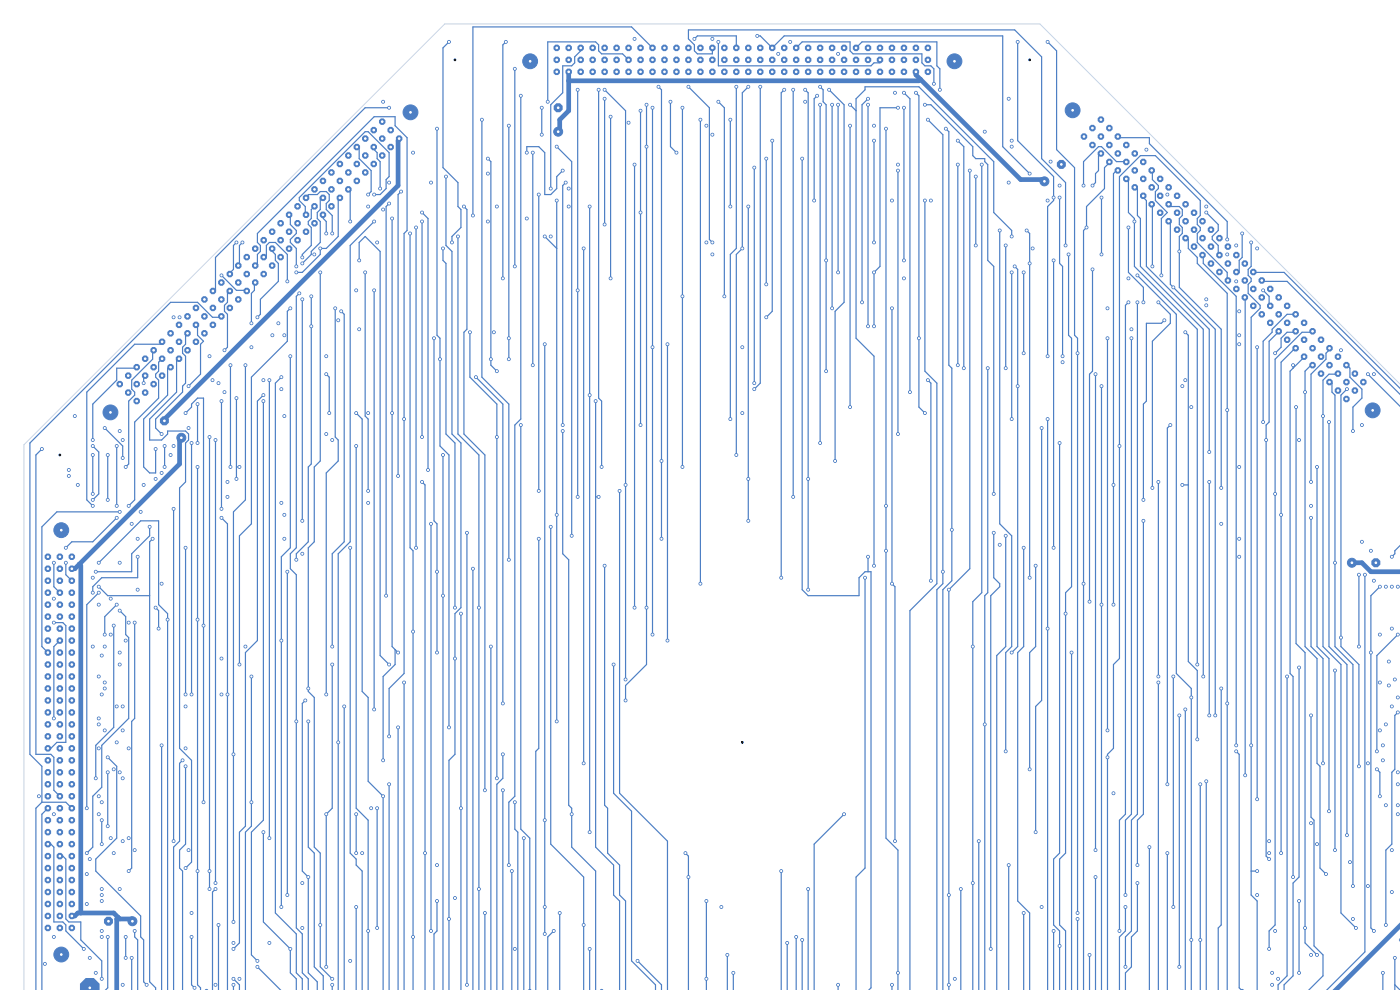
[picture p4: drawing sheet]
<svg xmlns="http://www.w3.org/2000/svg" width="297mm" height="210mm" viewBox="0 0 297 210" stroke-linecap="round" stroke-linejoin="round" font-family="sans-serif">
<g fill="#4d7fc4" stroke="#4d7fc4" stroke-width=".21">
<circle cx="23.4" cy="87.5" r="1.57"/>
<circle cx="87.1" cy="23.8" r="1.57"/>
</g>
<g fill="#4d7fc4">
<circle cx="29" cy="85.1" r=".74"/>
<circle cx="30.8" cy="83.3" r=".74"/>
<circle cx="32.6" cy="81.5" r=".74"/>
<circle cx="34.4" cy="79.7" r=".74"/>
<circle cx="36.2" cy="77.9" r=".74"/>
<circle cx="38" cy="76.1" r=".74"/>
<circle cx="39.8" cy="74.3" r=".74"/>
<circle cx="41.6" cy="72.5" r=".74"/>
<circle cx="43.4" cy="70.7" r=".74"/>
<circle cx="45.2" cy="68.9" r=".74"/>
<circle cx="47" cy="67.1" r=".74"/>
<circle cx="48.8" cy="65.3" r=".74"/>
<circle cx="50.6" cy="63.5" r=".74"/>
<circle cx="52.3" cy="61.7" r=".74"/>
<circle cx="54.1" cy="59.9" r=".74"/>
<circle cx="55.9" cy="58.1" r=".74"/>
<circle cx="57.7" cy="56.3" r=".74"/>
<circle cx="59.5" cy="54.5" r=".74"/>
<circle cx="61.3" cy="52.7" r=".74"/>
<circle cx="63.1" cy="51" r=".74"/>
<circle cx="64.9" cy="49.2" r=".74"/>
<circle cx="66.7" cy="47.4" r=".74"/>
<circle cx="68.5" cy="45.6" r=".74"/>
<circle cx="70.3" cy="43.8" r=".74"/>
<circle cx="72.1" cy="42" r=".74"/>
<circle cx="73.9" cy="40.2" r=".74"/>
<circle cx="75.7" cy="38.4" r=".74"/>
<circle cx="77.5" cy="36.6" r=".74"/>
<circle cx="79.3" cy="34.8" r=".74"/>
<circle cx="81.1" cy="33" r=".74"/>
<circle cx="82.9" cy="31.2" r=".74"/>
<circle cx="84.7" cy="29.4" r=".74"/>
<circle cx="27.2" cy="83.3" r=".74"/>
<circle cx="29" cy="81.5" r=".74"/>
<circle cx="30.8" cy="79.7" r=".74"/>
<circle cx="32.6" cy="77.9" r=".74"/>
<circle cx="34.4" cy="76.1" r=".74"/>
<circle cx="36.2" cy="74.3" r=".74"/>
<circle cx="38" cy="72.5" r=".74"/>
<circle cx="39.8" cy="70.7" r=".74"/>
<circle cx="41.6" cy="68.9" r=".74"/>
<circle cx="43.4" cy="67.1" r=".74"/>
<circle cx="45.2" cy="65.3" r=".74"/>
<circle cx="47" cy="63.5" r=".74"/>
<circle cx="48.8" cy="61.7" r=".74"/>
<circle cx="50.6" cy="59.9" r=".74"/>
<circle cx="52.3" cy="58.1" r=".74"/>
<circle cx="54.1" cy="56.3" r=".74"/>
<circle cx="55.9" cy="54.5" r=".74"/>
<circle cx="57.7" cy="52.7" r=".74"/>
<circle cx="59.5" cy="51" r=".74"/>
<circle cx="61.3" cy="49.2" r=".74"/>
<circle cx="63.1" cy="47.4" r=".74"/>
<circle cx="64.9" cy="45.6" r=".74"/>
<circle cx="66.7" cy="43.8" r=".74"/>
<circle cx="68.5" cy="42" r=".74"/>
<circle cx="70.3" cy="40.2" r=".74"/>
<circle cx="72.1" cy="38.4" r=".74"/>
<circle cx="73.9" cy="36.6" r=".74"/>
<circle cx="75.7" cy="34.8" r=".74"/>
<circle cx="77.5" cy="33" r=".74"/>
<circle cx="79.3" cy="31.2" r=".74"/>
<circle cx="81.1" cy="29.4" r=".74"/>
<circle cx="82.9" cy="27.6" r=".74"/>
<circle cx="25.4" cy="81.5" r=".74"/>
<circle cx="27.2" cy="79.7" r=".74"/>
<circle cx="29" cy="77.9" r=".74"/>
<circle cx="30.8" cy="76.1" r=".74"/>
<circle cx="32.6" cy="74.3" r=".74"/>
<circle cx="34.4" cy="72.5" r=".74"/>
<circle cx="36.2" cy="70.7" r=".74"/>
<circle cx="38" cy="68.9" r=".74"/>
<circle cx="39.8" cy="67.1" r=".74"/>
<circle cx="41.6" cy="65.3" r=".74"/>
<circle cx="43.4" cy="63.5" r=".74"/>
<circle cx="45.2" cy="61.7" r=".74"/>
<circle cx="47" cy="59.9" r=".74"/>
<circle cx="48.8" cy="58.1" r=".74"/>
<circle cx="50.6" cy="56.3" r=".74"/>
<circle cx="52.3" cy="54.5" r=".74"/>
<circle cx="54.1" cy="52.7" r=".74"/>
<circle cx="55.9" cy="51" r=".74"/>
<circle cx="57.7" cy="49.2" r=".74"/>
<circle cx="59.5" cy="47.4" r=".74"/>
<circle cx="61.3" cy="45.6" r=".74"/>
<circle cx="63.1" cy="43.8" r=".74"/>
<circle cx="64.9" cy="42" r=".74"/>
<circle cx="66.7" cy="40.2" r=".74"/>
<circle cx="68.5" cy="38.4" r=".74"/>
<circle cx="70.3" cy="36.6" r=".74"/>
<circle cx="72.1" cy="34.8" r=".74"/>
<circle cx="73.9" cy="33" r=".74"/>
<circle cx="75.7" cy="31.2" r=".74"/>
<circle cx="77.5" cy="29.4" r=".74"/>
<circle cx="79.3" cy="27.6" r=".74"/>
<circle cx="81.1" cy="25.8" r=".74"/>
</g>
<circle cx="28.1" cy="195.4" r=".95" fill="#4d7fc4" stroke="#4d7fc4" stroke-width=".21"/>
<g fill="#4d7fc4">
<path d="M18.2 207.5h1.7l1.2 1.2v1.4h-4.1v-1.4z"/>
<circle cx="23" cy="195.4" r="1.03"/>
</g>
<g fill="#4d7fc4" stroke="#4d7fc4" stroke-width=".21">
<circle cx="13" cy="202.5" r="1.57"/>
<circle cx="13" cy="112.5" r="1.57"/>
</g>
<g fill="#4d7fc4">
<circle cx="15.2" cy="196.8" r=".74"/>
<circle cx="15.2" cy="194.3" r=".74"/>
<circle cx="15.2" cy="191.8" r=".74"/>
<circle cx="15.2" cy="189.2" r=".74"/>
<circle cx="15.2" cy="186.7" r=".74"/>
<circle cx="15.2" cy="184.1" r=".74"/>
<circle cx="15.2" cy="181.6" r=".74"/>
<circle cx="15.2" cy="179.1" r=".74"/>
<circle cx="15.2" cy="176.5" r=".74"/>
<circle cx="15.2" cy="174" r=".74"/>
<circle cx="15.2" cy="171.4" r=".74"/>
<circle cx="15.2" cy="168.9" r=".74"/>
<circle cx="15.2" cy="166.4" r=".74"/>
<circle cx="15.2" cy="163.8" r=".74"/>
<circle cx="15.2" cy="161.3" r=".74"/>
<circle cx="15.2" cy="158.7" r=".74"/>
<circle cx="15.2" cy="156.2" r=".74"/>
<circle cx="15.2" cy="153.7" r=".74"/>
<circle cx="15.2" cy="151.1" r=".74"/>
<circle cx="15.2" cy="148.6" r=".74"/>
<circle cx="15.2" cy="146" r=".74"/>
<circle cx="15.2" cy="143.5" r=".74"/>
<circle cx="15.2" cy="141" r=".74"/>
<circle cx="15.2" cy="138.4" r=".74"/>
<circle cx="15.2" cy="135.9" r=".74"/>
<circle cx="15.2" cy="133.3" r=".74"/>
<circle cx="15.2" cy="130.8" r=".74"/>
<circle cx="15.2" cy="128.3" r=".74"/>
<circle cx="15.2" cy="125.7" r=".74"/>
<circle cx="15.2" cy="123.2" r=".74"/>
<circle cx="15.2" cy="120.6" r=".74"/>
<circle cx="15.2" cy="118.1" r=".74"/>
<circle cx="12.7" cy="196.8" r=".74"/>
<circle cx="12.7" cy="194.3" r=".74"/>
<circle cx="12.7" cy="191.8" r=".74"/>
<circle cx="12.7" cy="189.2" r=".74"/>
<circle cx="12.7" cy="186.7" r=".74"/>
<circle cx="12.7" cy="184.1" r=".74"/>
<circle cx="12.7" cy="181.6" r=".74"/>
<circle cx="12.7" cy="179.1" r=".74"/>
<circle cx="12.7" cy="176.5" r=".74"/>
<circle cx="12.7" cy="174" r=".74"/>
<circle cx="12.7" cy="171.4" r=".74"/>
<circle cx="12.7" cy="168.9" r=".74"/>
<circle cx="12.7" cy="166.4" r=".74"/>
<circle cx="12.7" cy="163.8" r=".74"/>
<circle cx="12.7" cy="161.3" r=".74"/>
<circle cx="12.7" cy="158.7" r=".74"/>
<circle cx="12.7" cy="156.2" r=".74"/>
<circle cx="12.7" cy="153.7" r=".74"/>
<circle cx="12.7" cy="151.1" r=".74"/>
<circle cx="12.7" cy="148.6" r=".74"/>
<circle cx="12.7" cy="146" r=".74"/>
<circle cx="12.7" cy="143.5" r=".74"/>
<circle cx="12.7" cy="141" r=".74"/>
<circle cx="12.7" cy="138.4" r=".74"/>
<circle cx="12.7" cy="135.9" r=".74"/>
<circle cx="12.7" cy="133.3" r=".74"/>
<circle cx="12.7" cy="130.8" r=".74"/>
<circle cx="12.7" cy="128.3" r=".74"/>
<circle cx="12.7" cy="125.7" r=".74"/>
<circle cx="12.7" cy="123.2" r=".74"/>
<circle cx="12.7" cy="120.6" r=".74"/>
<circle cx="12.7" cy="118.1" r=".74"/>
<circle cx="10.2" cy="196.8" r=".74"/>
<circle cx="10.2" cy="194.3" r=".74"/>
<circle cx="10.2" cy="191.8" r=".74"/>
<circle cx="10.2" cy="189.2" r=".74"/>
<circle cx="10.2" cy="186.7" r=".74"/>
<circle cx="10.2" cy="184.1" r=".74"/>
<circle cx="10.2" cy="181.6" r=".74"/>
<circle cx="10.2" cy="179.1" r=".74"/>
<circle cx="10.2" cy="176.5" r=".74"/>
<circle cx="10.2" cy="174" r=".74"/>
<circle cx="10.2" cy="171.4" r=".74"/>
<circle cx="10.2" cy="168.9" r=".74"/>
<circle cx="10.2" cy="166.4" r=".74"/>
<circle cx="10.2" cy="163.8" r=".74"/>
<circle cx="10.2" cy="161.3" r=".74"/>
<circle cx="10.2" cy="158.7" r=".74"/>
<circle cx="10.2" cy="156.2" r=".74"/>
<circle cx="10.2" cy="153.7" r=".74"/>
<circle cx="10.2" cy="151.1" r=".74"/>
<circle cx="10.2" cy="148.6" r=".74"/>
<circle cx="10.2" cy="146" r=".74"/>
<circle cx="10.2" cy="143.5" r=".74"/>
<circle cx="10.2" cy="141" r=".74"/>
<circle cx="10.2" cy="138.4" r=".74"/>
<circle cx="10.2" cy="135.9" r=".74"/>
<circle cx="10.2" cy="133.3" r=".74"/>
<circle cx="10.2" cy="130.8" r=".74"/>
<circle cx="10.2" cy="128.3" r=".74"/>
<circle cx="10.2" cy="125.7" r=".74"/>
<circle cx="10.2" cy="123.2" r=".74"/>
<circle cx="10.2" cy="120.6" r=".74"/>
<circle cx="10.2" cy="118.1" r=".74"/>
</g>
<g fill="#4d7fc4" stroke="#4d7fc4" stroke-width=".21">
<circle cx="112.5" cy="13" r="1.57"/>
<circle cx="202.5" cy="13" r="1.57"/>
</g>
<g fill="#4d7fc4">
<circle cx="118.1" cy="15.2" r=".74"/>
<circle cx="120.6" cy="15.2" r=".74"/>
<circle cx="123.2" cy="15.2" r=".74"/>
<circle cx="125.7" cy="15.2" r=".74"/>
<circle cx="128.3" cy="15.2" r=".74"/>
<circle cx="130.8" cy="15.2" r=".74"/>
<circle cx="133.3" cy="15.2" r=".74"/>
<circle cx="135.9" cy="15.2" r=".74"/>
<circle cx="138.4" cy="15.2" r=".74"/>
<circle cx="141" cy="15.2" r=".74"/>
<circle cx="143.5" cy="15.2" r=".74"/>
<circle cx="146" cy="15.2" r=".74"/>
<circle cx="148.6" cy="15.2" r=".74"/>
<circle cx="151.1" cy="15.2" r=".74"/>
<circle cx="153.7" cy="15.2" r=".74"/>
<circle cx="156.2" cy="15.2" r=".74"/>
<circle cx="158.7" cy="15.2" r=".74"/>
<circle cx="161.3" cy="15.2" r=".74"/>
<circle cx="163.8" cy="15.2" r=".74"/>
<circle cx="166.4" cy="15.2" r=".74"/>
<circle cx="168.9" cy="15.2" r=".74"/>
<circle cx="171.4" cy="15.2" r=".74"/>
<circle cx="174" cy="15.2" r=".74"/>
<circle cx="176.5" cy="15.2" r=".74"/>
<circle cx="179.1" cy="15.2" r=".74"/>
<circle cx="181.6" cy="15.2" r=".74"/>
<circle cx="184.1" cy="15.2" r=".74"/>
<circle cx="186.7" cy="15.2" r=".74"/>
<circle cx="189.2" cy="15.2" r=".74"/>
<circle cx="191.8" cy="15.2" r=".74"/>
<circle cx="194.3" cy="15.2" r=".74"/>
<circle cx="196.8" cy="15.2" r=".74"/>
<circle cx="118.1" cy="12.7" r=".74"/>
<circle cx="120.6" cy="12.7" r=".74"/>
<circle cx="123.2" cy="12.7" r=".74"/>
<circle cx="125.7" cy="12.7" r=".74"/>
<circle cx="128.3" cy="12.7" r=".74"/>
<circle cx="130.8" cy="12.7" r=".74"/>
<circle cx="133.3" cy="12.7" r=".74"/>
<circle cx="135.9" cy="12.7" r=".74"/>
<circle cx="138.4" cy="12.7" r=".74"/>
<circle cx="141" cy="12.7" r=".74"/>
<circle cx="143.5" cy="12.7" r=".74"/>
<circle cx="146" cy="12.7" r=".74"/>
<circle cx="148.6" cy="12.7" r=".74"/>
<circle cx="151.1" cy="12.7" r=".74"/>
<circle cx="153.7" cy="12.7" r=".74"/>
<circle cx="156.2" cy="12.7" r=".74"/>
<circle cx="158.7" cy="12.7" r=".74"/>
<circle cx="161.3" cy="12.7" r=".74"/>
<circle cx="163.8" cy="12.7" r=".74"/>
<circle cx="166.4" cy="12.7" r=".74"/>
<circle cx="168.9" cy="12.7" r=".74"/>
<circle cx="171.4" cy="12.7" r=".74"/>
<circle cx="174" cy="12.7" r=".74"/>
<circle cx="176.5" cy="12.7" r=".74"/>
<circle cx="179.1" cy="12.7" r=".74"/>
<circle cx="181.6" cy="12.7" r=".74"/>
<circle cx="184.1" cy="12.7" r=".74"/>
<circle cx="186.7" cy="12.7" r=".74"/>
<circle cx="189.2" cy="12.7" r=".74"/>
<circle cx="191.8" cy="12.7" r=".74"/>
<circle cx="194.3" cy="12.7" r=".74"/>
<circle cx="196.8" cy="12.7" r=".74"/>
<circle cx="118.1" cy="10.2" r=".74"/>
<circle cx="120.6" cy="10.2" r=".74"/>
<circle cx="123.2" cy="10.2" r=".74"/>
<circle cx="125.7" cy="10.2" r=".74"/>
<circle cx="128.3" cy="10.2" r=".74"/>
<circle cx="130.8" cy="10.2" r=".74"/>
<circle cx="133.3" cy="10.2" r=".74"/>
<circle cx="135.9" cy="10.2" r=".74"/>
<circle cx="138.4" cy="10.2" r=".74"/>
<circle cx="141" cy="10.2" r=".74"/>
<circle cx="143.5" cy="10.2" r=".74"/>
<circle cx="146" cy="10.2" r=".74"/>
<circle cx="148.6" cy="10.2" r=".74"/>
<circle cx="151.1" cy="10.2" r=".74"/>
<circle cx="153.7" cy="10.2" r=".74"/>
<circle cx="156.2" cy="10.2" r=".74"/>
<circle cx="158.7" cy="10.2" r=".74"/>
<circle cx="161.3" cy="10.2" r=".74"/>
<circle cx="163.8" cy="10.2" r=".74"/>
<circle cx="166.4" cy="10.2" r=".74"/>
<circle cx="168.9" cy="10.2" r=".74"/>
<circle cx="171.4" cy="10.2" r=".74"/>
<circle cx="174" cy="10.2" r=".74"/>
<circle cx="176.5" cy="10.2" r=".74"/>
<circle cx="179.1" cy="10.2" r=".74"/>
<circle cx="181.6" cy="10.2" r=".74"/>
<circle cx="184.1" cy="10.2" r=".74"/>
<circle cx="186.7" cy="10.2" r=".74"/>
<circle cx="189.2" cy="10.2" r=".74"/>
<circle cx="191.8" cy="10.2" r=".74"/>
<circle cx="194.3" cy="10.2" r=".74"/>
<circle cx="196.8" cy="10.2" r=".74"/>
</g>
<circle cx="118.4" cy="27.9" r=".95" fill="#4d7fc4" stroke="#4d7fc4" stroke-width=".21"/>
<circle cx="118.4" cy="22.9" r="1.03" fill="#4d7fc4"/>
<g fill="#4d7fc4" stroke="#4d7fc4" stroke-width=".21">
<circle cx="227.6" cy="23.4" r="1.57"/>
<circle cx="291.2" cy="87" r="1.58"/>
</g>
<g fill="#4d7fc4">
<circle cx="230" cy="29" r=".74"/>
<circle cx="231.8" cy="30.8" r=".74"/>
<circle cx="233.6" cy="32.6" r=".74"/>
<circle cx="235.3" cy="34.4" r=".74"/>
<circle cx="237.1" cy="36.1" r=".74"/>
<circle cx="238.9" cy="37.9" r=".74"/>
<circle cx="240.7" cy="39.7" r=".74"/>
<circle cx="242.5" cy="41.5" r=".74"/>
<circle cx="244.3" cy="43.3" r=".74"/>
<circle cx="246.1" cy="45.1" r=".74"/>
<circle cx="247.9" cy="46.9" r=".74"/>
<circle cx="249.7" cy="48.7" r=".74"/>
<circle cx="251.5" cy="50.5" r=".74"/>
<circle cx="253.3" cy="52.3" r=".74"/>
<circle cx="255.1" cy="54.1" r=".74"/>
<circle cx="256.9" cy="55.9" r=".74"/>
<circle cx="258.7" cy="57.7" r=".74"/>
<circle cx="260.5" cy="59.5" r=".74"/>
<circle cx="262.3" cy="61.3" r=".74"/>
<circle cx="264.1" cy="63.1" r=".74"/>
<circle cx="265.9" cy="64.9" r=".74"/>
<circle cx="267.7" cy="66.7" r=".74"/>
<circle cx="269.5" cy="68.5" r=".74"/>
<circle cx="271.3" cy="70.3" r=".74"/>
<circle cx="273.1" cy="72.1" r=".74"/>
<circle cx="274.9" cy="73.9" r=".74"/>
<circle cx="276.7" cy="75.7" r=".74"/>
<circle cx="278.5" cy="77.5" r=".74"/>
<circle cx="280.2" cy="79.3" r=".74"/>
<circle cx="282" cy="81.1" r=".74"/>
<circle cx="283.8" cy="82.8" r=".74"/>
<circle cx="285.6" cy="84.6" r=".74"/>
<circle cx="231.8" cy="27.2" r=".74"/>
<circle cx="233.6" cy="29" r=".74"/>
<circle cx="235.3" cy="30.8" r=".74"/>
<circle cx="237.1" cy="32.6" r=".74"/>
<circle cx="238.9" cy="34.4" r=".74"/>
<circle cx="240.7" cy="36.1" r=".74"/>
<circle cx="242.5" cy="37.9" r=".74"/>
<circle cx="244.3" cy="39.7" r=".74"/>
<circle cx="246.1" cy="41.5" r=".74"/>
<circle cx="247.9" cy="43.3" r=".74"/>
<circle cx="249.7" cy="45.1" r=".74"/>
<circle cx="251.5" cy="46.9" r=".74"/>
<circle cx="253.3" cy="48.7" r=".74"/>
<circle cx="255.1" cy="50.5" r=".74"/>
<circle cx="256.9" cy="52.3" r=".74"/>
<circle cx="258.7" cy="54.1" r=".74"/>
<circle cx="260.5" cy="55.9" r=".74"/>
<circle cx="262.3" cy="57.7" r=".74"/>
<circle cx="264.1" cy="59.5" r=".74"/>
<circle cx="265.9" cy="61.3" r=".74"/>
<circle cx="267.7" cy="63.1" r=".74"/>
<circle cx="269.5" cy="64.9" r=".74"/>
<circle cx="271.3" cy="66.7" r=".74"/>
<circle cx="273.1" cy="68.5" r=".74"/>
<circle cx="274.9" cy="70.3" r=".74"/>
<circle cx="276.7" cy="72.1" r=".74"/>
<circle cx="278.5" cy="73.9" r=".74"/>
<circle cx="280.2" cy="75.7" r=".74"/>
<circle cx="282" cy="77.5" r=".74"/>
<circle cx="283.8" cy="79.3" r=".74"/>
<circle cx="285.6" cy="81.1" r=".74"/>
<circle cx="287.4" cy="82.8" r=".74"/>
<circle cx="233.6" cy="25.4" r=".74"/>
<circle cx="235.3" cy="27.2" r=".74"/>
<circle cx="237.1" cy="29" r=".74"/>
<circle cx="238.9" cy="30.8" r=".74"/>
<circle cx="240.7" cy="32.6" r=".74"/>
<circle cx="242.5" cy="34.4" r=".74"/>
<circle cx="244.3" cy="36.1" r=".74"/>
<circle cx="246.1" cy="37.9" r=".74"/>
<circle cx="247.9" cy="39.7" r=".74"/>
<circle cx="249.7" cy="41.5" r=".74"/>
<circle cx="251.5" cy="43.3" r=".74"/>
<circle cx="253.3" cy="45.1" r=".74"/>
<circle cx="255.1" cy="46.9" r=".74"/>
<circle cx="256.9" cy="48.7" r=".74"/>
<circle cx="258.7" cy="50.5" r=".74"/>
<circle cx="260.5" cy="52.3" r=".74"/>
<circle cx="262.3" cy="54.1" r=".74"/>
<circle cx="264.1" cy="55.9" r=".74"/>
<circle cx="265.9" cy="57.7" r=".74"/>
<circle cx="267.7" cy="59.5" r=".74"/>
<circle cx="269.5" cy="61.3" r=".74"/>
<circle cx="271.3" cy="63.1" r=".74"/>
<circle cx="273.1" cy="64.9" r=".74"/>
<circle cx="274.9" cy="66.7" r=".74"/>
<circle cx="276.7" cy="68.5" r=".74"/>
<circle cx="278.5" cy="70.3" r=".74"/>
<circle cx="280.2" cy="72.1" r=".74"/>
<circle cx="282" cy="73.9" r=".74"/>
<circle cx="283.8" cy="75.7" r=".74"/>
<circle cx="285.6" cy="77.5" r=".74"/>
<circle cx="287.4" cy="79.3" r=".74"/>
<circle cx="289.2" cy="81.1" r=".74"/>
</g>
<circle cx="286.8" cy="119.4" r=".95" fill="#4d7fc4" stroke="#4d7fc4" stroke-width=".21"/>
<circle cx="291.9" cy="119.4" r="1.03" fill="#4d7fc4"/>
<circle cx="221.6" cy="38.5" r=".95" fill="#4d7fc4" stroke="#4d7fc4" stroke-width=".21"/>
<circle cx="225.2" cy="34.9" r="1.03" fill="#4d7fc4"/>
<circle cx="38.5" cy="92.9" r=".95" fill="#4d7fc4" stroke="#4d7fc4" stroke-width=".21"/>
<circle cx="34.9" cy="89.3" r="1.03" fill="#4d7fc4"/>
<g fill="#4d7fc4" stroke="#4d7fc4" stroke-width=".21">
<path d="M297.1 199.1v.6l-.2-.3z"/>
<path d="M263.2 210.1l.3-.2 .3 .2z"/>
<path d="M112.1 210.1l.3-.2 .3 .2z"/>
<path d="M127.3 210.1l.3-.2 .3 .2z"/>
<path d="M43.5 210.1l.3-.2 .3 .2z"/>
<circle cx="40" cy="90.8" r=".3"/>
<circle cx="92.7" cy="191.1" r=".3"/>
<circle cx="70.5" cy="93.3" r=".3"/>
<circle cx="116.8" cy="50.2" r=".3"/>
<circle cx="230.5" cy="48.3" r=".3"/>
<circle cx="229.9" cy="123.8" r=".3"/>
<circle cx="21.6" cy="191.1" r=".3"/>
<circle cx="205.7" cy="36.2" r=".3"/>
<circle cx="61" cy="121.3" r=".3"/>
<circle cx="24.8" cy="107.3" r=".3"/>
<circle cx="110.5" cy="20.3" r=".3"/>
<circle cx="96.5" cy="190.5" r=".3"/>
<circle cx="61" cy="189.9" r=".3"/>
<circle cx="201.3" cy="189.9" r=".3"/>
<circle cx="294" cy="124.5" r=".3"/>
<circle cx="201.3" cy="125.1" r=".3"/>
<circle cx="21.6" cy="189.9" r=".3"/>
<circle cx="107.9" cy="183.5" r=".3"/>
<circle cx="269.9" cy="208.9" r=".3"/>
<circle cx="201.3" cy="208.9" r=".3"/>
<circle cx="24.8" cy="94.6" r=".3"/>
<circle cx="28.6" cy="132.1" r=".3"/>
<circle cx="107.9" cy="118.7" r=".3"/>
<circle cx="196.8" cy="25.4" r=".3"/>
<circle cx="200" cy="121.3" r=".3"/>
<circle cx="19.7" cy="94.6" r=".3"/>
<circle cx="25.4" cy="119.4" r=".3"/>
<circle cx="102.2" cy="25.4" r=".3"/>
<circle cx="27.3" cy="184.8" r=".3"/>
<circle cx="18.4" cy="191.8" r=".3"/>
<circle cx="19.7" cy="106" r=".3"/>
<circle cx="291.5" cy="123.2" r=".3"/>
<circle cx="197.5" cy="42.5" r=".3"/>
<circle cx="19.7" cy="96.5" r=".3"/>
<circle cx="14.6" cy="99.7" r=".3"/>
<circle cx="158.7" cy="43.8" r=".3"/>
<circle cx="259.1" cy="111.1" r=".3"/>
<circle cx="158.7" cy="110.5" r=".3"/>
<circle cx="27.9" cy="203.2" r=".3"/>
<circle cx="77.5" cy="57.8" r=".3"/>
<circle cx="78.1" cy="104.1" r=".3"/>
<circle cx="19.7" cy="104.8" r=".3"/>
<circle cx="135.3" cy="203.8" r=".3"/>
<circle cx="158.7" cy="101.6" r=".3"/>
<circle cx="287" cy="91.4" r=".3"/>
<circle cx="19.7" cy="125.7" r=".3"/>
<circle cx="29.2" cy="118.1" r=".3"/>
<circle cx="66" cy="69.2" r=".3"/>
<circle cx="196.2" cy="87.6" r=".3"/>
<circle cx="194.9" cy="71.8" r=".3"/>
<circle cx="62.9" cy="118.7" r=".3"/>
<circle cx="66" cy="62.9" r=".3"/>
<circle cx="280.7" cy="88.3" r=".3"/>
<circle cx="34.3" cy="158.1" r=".3"/>
<circle cx="287.7" cy="196.8" r=".3"/>
<circle cx="80.6" cy="40" r=".3"/>
<circle cx="194.3" cy="19.7" r=".3"/>
<circle cx="78.1" cy="106.7" r=".3"/>
<circle cx="84.5" cy="101" r=".3"/>
<circle cx="201.9" cy="112.4" r=".3"/>
<circle cx="14" cy="119.4" r=".3"/>
<circle cx="34.3" cy="100.3" r=".3"/>
<circle cx="287" cy="188" r=".3"/>
<circle cx="283.2" cy="119.4" r=".3"/>
<circle cx="200.7" cy="27.3" r=".3"/>
<circle cx="85.1" cy="40.6" r=".3"/>
<circle cx="278.1" cy="107.3" r=".3"/>
<circle cx="60.3" cy="114.3" r=".3"/>
<circle cx="188" cy="116.8" r=".3"/>
<circle cx="188" cy="27.3" r=".3"/>
<circle cx="188" cy="107.3" r=".3"/>
<circle cx="21" cy="124.5" r=".3"/>
<circle cx="269.9" cy="206.4" r=".3"/>
<circle cx="32.4" cy="114.3" r=".3"/>
<circle cx="64.1" cy="63.5" r=".3"/>
<circle cx="64.1" cy="110.5" r=".3"/>
<circle cx="114.3" cy="114.3" r=".3"/>
<circle cx="78.1" cy="41.3" r=".3"/>
<circle cx="190.5" cy="206.4" r=".3"/>
<circle cx="248.3" cy="90.2" r=".3"/>
<circle cx="103.5" cy="33.7" r=".3"/>
<circle cx="105.4" cy="78.7" r=".3"/>
<circle cx="11.4" cy="119.4" r=".3"/>
<circle cx="254.6" cy="199.4" r=".3"/>
<circle cx="225.4" cy="76.8" r=".3"/>
<circle cx="100.3" cy="120.6" r=".3"/>
<circle cx="104.1" cy="76.2" r=".3"/>
<circle cx="254.6" cy="166.4" r=".3"/>
<circle cx="247.6" cy="166.4" r=".3"/>
<circle cx="203.2" cy="34.9" r=".3"/>
<circle cx="203.2" cy="77.5" r=".3"/>
<circle cx="19.7" cy="122.6" r=".3"/>
<circle cx="189.9" cy="19.7" r=".3"/>
<circle cx="154.9" cy="25.4" r=".3"/>
<circle cx="242.6" cy="110.5" r=".3"/>
<circle cx="154.9" cy="43.8" r=".3"/>
<circle cx="24.1" cy="132.7" r=".3"/>
<circle cx="241.3" cy="183.5" r=".3"/>
<circle cx="295.3" cy="189.2" r=".3"/>
<circle cx="102.9" cy="167.6" r=".3"/>
<circle cx="106.7" cy="167.6" r=".3"/>
<circle cx="214" cy="183.5" r=".3"/>
<circle cx="20.3" cy="165.1" r=".3"/>
<circle cx="98.4" cy="43.8" r=".3"/>
<circle cx="25.4" cy="138.4" r=".3"/>
<circle cx="256.5" cy="151.8" r=".3"/>
<circle cx="38.7" cy="161.3" r=".3"/>
<circle cx="191.8" cy="22.9" r=".3"/>
<circle cx="250.2" cy="205.1" r=".3"/>
<circle cx="250.2" cy="151.8" r=".3"/>
<circle cx="256.5" cy="102.2" r=".3"/>
<circle cx="83.2" cy="87.6" r=".3"/>
<circle cx="81.3" cy="161.3" r=".3"/>
<circle cx="83.2" cy="46.4" r=".3"/>
<circle cx="278.1" cy="102.2" r=".3"/>
<circle cx="191.8" cy="55.2" r=".3"/>
<circle cx="84.5" cy="138.4" r=".3"/>
<circle cx="157.5" cy="87.6" r=".3"/>
<circle cx="275" cy="86.4" r=".3"/>
<circle cx="279.4" cy="202.6" r=".3"/>
<circle cx="81.9" cy="126.4" r=".3"/>
<circle cx="123.8" cy="196.2" r=".3"/>
<circle cx="116.8" cy="111.8" r=".3"/>
<circle cx="276.9" cy="196.8" r=".3"/>
<circle cx="82.5" cy="43.2" r=".3"/>
<circle cx="23.5" cy="127" r=".3"/>
<circle cx="152.4" cy="8.9" r=".3"/>
<circle cx="236.2" cy="128.3" r=".3"/>
<circle cx="132.7" cy="102.9" r=".3"/>
<circle cx="132.7" cy="144.1" r=".3"/>
<circle cx="64.8" cy="148.6" r=".3"/>
<circle cx="33" cy="95.2" r=".3"/>
<circle cx="236.2" cy="102.9" r=".3"/>
<circle cx="128.3" cy="19" r=".3"/>
<circle cx="65.4" cy="186.1" r=".3"/>
<circle cx="29.2" cy="114.3" r=".3"/>
<circle cx="21.6" cy="188.6" r=".3"/>
<circle cx="26.7" cy="203.2" r=".3"/>
<circle cx="295.3" cy="133.3" r=".3"/>
<circle cx="222.2" cy="88.9" r=".3"/>
<circle cx="222.2" cy="133.3" r=".3"/>
<circle cx="11.4" cy="198.8" r=".3"/>
<circle cx="80" cy="171.4" r=".3"/>
<circle cx="214.6" cy="57.8" r=".3"/>
<circle cx="26.7" cy="198.8" r=".3"/>
<circle cx="59.7" cy="106.7" r=".3"/>
<circle cx="80" cy="196.8" r=".3"/>
<circle cx="49.5" cy="207.6" r=".3"/>
<circle cx="27.3" cy="107.3" r=".3"/>
<circle cx="229.9" cy="39.4" r=".3"/>
<circle cx="214.6" cy="88.9" r=".3"/>
<circle cx="118.1" cy="31.1" r=".3"/>
<circle cx="212.1" cy="115.6" r=".3"/>
<circle cx="142.2" cy="21.6" r=".3"/>
<circle cx="70.5" cy="208.9" r=".3"/>
<circle cx="20.3" cy="206.4" r=".3"/>
<circle cx="177.8" cy="208.9" r=".3"/>
<circle cx="121.3" cy="113.7" r=".3"/>
<circle cx="29.8" cy="108.6" r=".3"/>
<circle cx="99.1" cy="208.9" r=".3"/>
<circle cx="143.5" cy="32.4" r=".3"/>
<circle cx="26.7" cy="99.1" r=".3"/>
<circle cx="99.1" cy="113" r=".3"/>
<circle cx="214.6" cy="31.1" r=".3"/>
<circle cx="39.4" cy="184.1" r=".3"/>
<circle cx="18.4" cy="185.4" r=".3"/>
<circle cx="254" cy="141" r=".31"/>
<circle cx="240.7" cy="47" r=".3"/>
<circle cx="103.5" cy="47" r=".3"/>
<circle cx="275.6" cy="141.6" r=".3"/>
<circle cx="19" cy="182.2" r=".3"/>
<circle cx="89.5" cy="102.2" r=".3"/>
<circle cx="127" cy="19" r=".3"/>
<circle cx="296.5" cy="134.6" r=".3"/>
<circle cx="92.7" cy="183.5" r=".3"/>
<circle cx="292.1" cy="159.4" r=".3"/>
<circle cx="262.3" cy="159.4" r=".3"/>
<circle cx="90.2" cy="181" r=".3"/>
<circle cx="212.1" cy="48.9" r=".3"/>
<circle cx="213.4" cy="159.4" r=".3"/>
<circle cx="48.3" cy="102.2" r=".3"/>
<circle cx="127.6" cy="99.1" r=".3"/>
<circle cx="109.2" cy="56.5" r=".3"/>
<circle cx="218.4" cy="55.9" r=".3"/>
<circle cx="217.8" cy="48.9" r=".3"/>
<circle cx="19.7" cy="107.3" r=".3"/>
<circle cx="218.4" cy="122.6" r=".3"/>
<circle cx="109.2" cy="14.6" r=".3"/>
<circle cx="19" cy="203.2" r=".3"/>
<circle cx="54.6" cy="205.1" r=".3"/>
<circle cx="289.6" cy="121.9" r=".3"/>
<circle cx="49.5" cy="208.9" r=".3"/>
<circle cx="255.3" cy="143.5" r=".3"/>
<circle cx="43.2" cy="170.2" r=".3"/>
<circle cx="273" cy="143.5" r=".3"/>
<circle cx="39.4" cy="87.6" r=".3"/>
<circle cx="43.2" cy="132.7" r=".3"/>
<circle cx="119.4" cy="90.2" r=".3"/>
<circle cx="189.2" cy="208.9" r=".3"/>
<circle cx="120" cy="38.7" r=".3"/>
<circle cx="116.2" cy="21.6" r=".3"/>
<circle cx="214" cy="38.7" r=".3"/>
<circle cx="21.6" cy="207.6" r=".3"/>
<circle cx="16.5" cy="102.9" r=".3"/>
<circle cx="45.7" cy="208.9" r=".3"/>
<circle cx="110.5" cy="90.2" r=".3"/>
<circle cx="246.4" cy="58.4" r=".3"/>
<circle cx="22.9" cy="96.5" r=".3"/>
<circle cx="122.6" cy="105.4" r=".3"/>
<circle cx="25.4" cy="129.5" r=".3"/>
<circle cx="18.4" cy="181" r=".3"/>
<circle cx="26" cy="208.9" r=".3"/>
<circle cx="22.9" cy="106" r=".3"/>
<circle cx="255.9" cy="63.5" r=".3"/>
<circle cx="48.3" cy="105.4" r=".3"/>
<circle cx="122.6" cy="61.6" r=".3"/>
<circle cx="122.6" cy="19" r=".3"/>
<circle cx="288.9" cy="114.9" r=".3"/>
<circle cx="78.1" cy="197.5" r=".3"/>
<circle cx="41.9" cy="94" r=".3"/>
<circle cx="75.6" cy="94.6" r=".3"/>
<circle cx="41.9" cy="85.7" r=".3"/>
<circle cx="49.5" cy="200" r=".3"/>
<circle cx="60.3" cy="88.3" r=".3"/>
<circle cx="256.5" cy="95.9" r=".3"/>
<circle cx="217.2" cy="57.8" r=".3"/>
<circle cx="94" cy="126.4" r=".3"/>
<circle cx="94" cy="96.5" r=".3"/>
<circle cx="36.8" cy="94.6" r=".3"/>
<circle cx="217.2" cy="74.9" r=".3"/>
<circle cx="113" cy="32.4" r=".3"/>
<circle cx="113" cy="77.5" r=".3"/>
<circle cx="34.3" cy="92.1" r=".3"/>
<circle cx="295.3" cy="124.5" r=".3"/>
<circle cx="40.6" cy="147.3" r=".3"/>
<circle cx="47" cy="147.3" r=".3"/>
<circle cx="61.6" cy="201.3" r=".3"/>
<circle cx="17.8" cy="201.3" r=".3"/>
<circle cx="214.6" cy="138.4" r=".3"/>
<circle cx="40.6" cy="94" r=".3"/>
<circle cx="215.9" cy="81.9" r=".3"/>
<circle cx="125.1" cy="176.5" r=".3"/>
<circle cx="125.1" cy="83.8" r=".3"/>
<circle cx="215.3" cy="56.5" r=".3"/>
<circle cx="125.1" cy="43.8" r=".3"/>
<circle cx="227.3" cy="138.4" r=".3"/>
<circle cx="55.9" cy="176.5" r=".3"/>
<circle cx="294.6" cy="140.3" r=".3"/>
<circle cx="129.5" cy="24.8" r=".3"/>
<circle cx="244.5" cy="56.5" r=".3"/>
<circle cx="45.7" cy="93.3" r=".3"/>
<circle cx="64.1" cy="187.3" r=".3"/>
<circle cx="129.5" cy="59.1" r=".3"/>
<circle cx="45.7" cy="187.3" r=".3"/>
<circle cx="135.9" cy="45.1" r=".3"/>
<circle cx="121.3" cy="172.7" r=".3"/>
<circle cx="222.2" cy="42.5" r=".3"/>
<circle cx="21.6" cy="174" r=".3"/>
<circle cx="135.9" cy="90.2" r=".3"/>
<circle cx="135.9" cy="23.5" r=".3"/>
<circle cx="294.6" cy="145.4" r=".3"/>
<circle cx="119.4" cy="91.4" r=".3"/>
<circle cx="21.6" cy="179.1" r=".3"/>
<circle cx="40" cy="81.9" r=".3"/>
<circle cx="259.1" cy="146" r=".3"/>
<circle cx="44.4" cy="188.6" r=".3"/>
<circle cx="111.8" cy="46.4" r=".3"/>
<circle cx="266.7" cy="52.7" r=".3"/>
<circle cx="44.4" cy="184.8" r=".3"/>
<circle cx="291.5" cy="79.4" r=".3"/>
<circle cx="100.3" cy="45.7" r=".3"/>
<circle cx="44.4" cy="92.7" r=".3"/>
<circle cx="245.7" cy="144.8" r=".3"/>
<circle cx="69.2" cy="92.1" r=".3"/>
<circle cx="292.7" cy="144.8" r=".3"/>
<circle cx="255.9" cy="43.8" r=".3"/>
<circle cx="108.6" cy="184.8" r=".3"/>
<circle cx="233.7" cy="128.3" r=".3"/>
<circle cx="239.4" cy="48.3" r=".3"/>
<circle cx="26" cy="97.2" r=".3"/>
<circle cx="41.9" cy="131.4" r=".3"/>
<circle cx="41.9" cy="99.1" r=".3"/>
<circle cx="41.9" cy="184.8" r=".3"/>
<circle cx="22.2" cy="90.8" r=".3"/>
<circle cx="242.6" cy="64.1" r=".3"/>
<circle cx="233.7" cy="81.9" r=".3"/>
<circle cx="259.1" cy="103.5" r=".3"/>
<circle cx="128.3" cy="21" r=".3"/>
<circle cx="128.3" cy="47.6" r=".3"/>
<circle cx="18.4" cy="171.4" r=".3"/>
<circle cx="21" cy="125.7" r=".3"/>
<circle cx="250.2" cy="53.3" r=".3"/>
<circle cx="278.1" cy="151.8" r=".3"/>
<circle cx="78.7" cy="171.4" r=".3"/>
<circle cx="91.4" cy="197.5" r=".3"/>
<circle cx="47" cy="85.1" r=".3"/>
<circle cx="120.6" cy="40" r=".3"/>
<circle cx="120.6" cy="43.8" r=".3"/>
<circle cx="91.4" cy="111.1" r=".3"/>
<circle cx="44.4" cy="75.6" r=".3"/>
<circle cx="224.8" cy="39.4" r=".3"/>
<circle cx="47" cy="107.9" r=".3"/>
<circle cx="248.9" cy="61" r=".3"/>
<circle cx="257.8" cy="151.8" r=".3"/>
<circle cx="153.7" cy="62.9" r=".3"/>
<circle cx="152.4" cy="21.6" r=".3"/>
<circle cx="70.5" cy="141" r=".3"/>
<circle cx="48.9" cy="99.1" r=".3"/>
<circle cx="21" cy="172.7" r=".3"/>
<circle cx="155.6" cy="206.4" r=".3"/>
<circle cx="207" cy="37.5" r=".3"/>
<circle cx="207" cy="52.1" r=".3"/>
<circle cx="69.2" cy="172.7" r=".3"/>
<circle cx="151.1" cy="51.4" r=".3"/>
<circle cx="48.9" cy="77.5" r=".3"/>
<circle cx="146" cy="18.4" r=".3"/>
<circle cx="69.2" cy="205.1" r=".3"/>
<circle cx="296.5" cy="148" r=".3"/>
<circle cx="260.3" cy="87" r=".3"/>
<circle cx="99.7" cy="70.5" r=".3"/>
<circle cx="260.3" cy="149.2" r=".3"/>
<circle cx="25.4" cy="163.8" r=".3"/>
<circle cx="76.2" cy="69.8" r=".3"/>
<circle cx="105.4" cy="92.7" r=".3"/>
<circle cx="105.4" cy="165.1" r=".3"/>
<circle cx="104.8" cy="70.5" r=".3"/>
<circle cx="59.7" cy="82.5" r=".3"/>
<circle cx="47" cy="58.4" r=".3"/>
<circle cx="156.2" cy="18.4" r=".3"/>
<circle cx="75.6" cy="87.6" r=".3"/>
<circle cx="69.2" cy="79.4" r=".3"/>
<circle cx="69.8" cy="87.6" r=".3"/>
<circle cx="81.3" cy="168.9" r=".3"/>
<circle cx="45.1" cy="80.6" r=".3"/>
<circle cx="154.9" cy="88.9" r=".3"/>
<circle cx="21" cy="168.9" r=".3"/>
<circle cx="115.6" cy="198.1" r=".3"/>
<circle cx="262.3" cy="158.1" r=".3"/>
<circle cx="115.6" cy="192.4" r=".3"/>
<circle cx="22.9" cy="163.8" r=".3"/>
<circle cx="115.6" cy="73" r=".3"/>
<circle cx="75.6" cy="192.4" r=".3"/>
<circle cx="22.9" cy="175.3" r=".3"/>
<circle cx="53.3" cy="68.6" r=".3"/>
<circle cx="115.6" cy="174" r=".3"/>
<circle cx="168.9" cy="198.8" r=".3"/>
<circle cx="234.9" cy="71.8" r=".3"/>
<circle cx="234.9" cy="154.9" r=".3"/>
<circle cx="292.7" cy="154.9" r=".3"/>
<circle cx="240" cy="69.8" r=".3"/>
<circle cx="59.7" cy="80" r=".3"/>
<circle cx="160" cy="82.5" r=".3"/>
<circle cx="214" cy="21" r=".3"/>
<circle cx="161.3" cy="18.4" r=".3"/>
<circle cx="11.4" cy="172.7" r=".3"/>
<circle cx="234.9" cy="160.7" r=".3"/>
<circle cx="156.2" cy="96.5" r=".3"/>
<circle cx="158.7" cy="18.4" r=".3"/>
<circle cx="66.7" cy="54" r=".3"/>
<circle cx="157.5" cy="52.7" r=".3"/>
<circle cx="293.4" cy="161.3" r=".3"/>
<circle cx="237.5" cy="94.6" r=".3"/>
<circle cx="55.9" cy="85.1" r=".3"/>
<circle cx="266.7" cy="189.9" r=".3"/>
<circle cx="163.8" cy="29.8" r=".3"/>
<circle cx="54.6" cy="203.8" r=".3"/>
<circle cx="240" cy="71.8" r=".3"/>
<circle cx="149.9" cy="207.6" r=".3"/>
<circle cx="238.8" cy="189.9" r=".3"/>
<circle cx="149.9" cy="191.1" r=".3"/>
<circle cx="162.6" cy="67.3" r=".3"/>
<circle cx="57.1" cy="200" r=".3"/>
<circle cx="167" cy="200" r=".3"/>
<circle cx="296.5" cy="166.4" r=".3"/>
<circle cx="255.9" cy="165.7" r=".3"/>
<circle cx="264.2" cy="164.5" r=".3"/>
<circle cx="74.3" cy="116.2" r=".3"/>
<circle cx="39.4" cy="116.2" r=".3"/>
<circle cx="88.3" cy="116.2" r=".3"/>
<circle cx="21.6" cy="147.3" r=".3"/>
<circle cx="219.7" cy="120" r=".3"/>
<circle cx="88.3" cy="48.3" r=".3"/>
<circle cx="262.9" cy="66" r=".3"/>
<circle cx="292.1" cy="163.2" r=".3"/>
<circle cx="39.4" cy="147.3" r=".3"/>
<circle cx="292.7" cy="168.9" r=".3"/>
<circle cx="214.6" cy="50.2" r=".3"/>
<circle cx="185.4" cy="120" r=".3"/>
<circle cx="128.3" cy="120" r=".3"/>
<circle cx="218.4" cy="163.2" r=".3"/>
<circle cx="180.3" cy="22.2" r=".3"/>
<circle cx="104.1" cy="137.2" r=".3"/>
<circle cx="176.5" cy="65.4" r=".3"/>
<circle cx="176.5" cy="22.2" r=".3"/>
<circle cx="262.9" cy="71.1" r=".3"/>
<circle cx="26.7" cy="135.9" r=".3"/>
<circle cx="179.1" cy="172.7" r=".3"/>
<circle cx="70.5" cy="137.2" r=".3"/>
<circle cx="296.5" cy="172.7" r=".3"/>
<circle cx="72.4" cy="66" r=".3"/>
<circle cx="39.4" cy="158.7" r=".3"/>
<circle cx="288.9" cy="90.2" r=".3"/>
<circle cx="279.4" cy="179.1" r=".3"/>
<circle cx="174" cy="94" r=".3"/>
<circle cx="69.2" cy="49.5" r=".3"/>
<circle cx="174" cy="22.2" r=".3"/>
<circle cx="275.6" cy="93.3" r=".3"/>
<circle cx="221" cy="90.8" r=".3"/>
<circle cx="219.7" cy="176.5" r=".3"/>
<circle cx="89.5" cy="92.7" r=".3"/>
<circle cx="26" cy="154.9" r=".3"/>
<circle cx="89.5" cy="47" r=".3"/>
<circle cx="71.8" cy="157.5" r=".3"/>
<circle cx="243.8" cy="179.7" r=".3"/>
<circle cx="79.4" cy="47" r=".3"/>
<circle cx="269.2" cy="182.2" r=".3"/>
<circle cx="190.5" cy="36.2" r=".3"/>
<circle cx="268.6" cy="93.3" r=".3"/>
<circle cx="22.2" cy="137.2" r=".3"/>
<circle cx="190.5" cy="92.1" r=".3"/>
<circle cx="52.1" cy="137.2" r=".3"/>
<circle cx="94" cy="52.7" r=".3"/>
<circle cx="27.3" cy="132.1" r=".3"/>
<circle cx="67.9" cy="52.7" r=".3"/>
<circle cx="177.8" cy="57.8" r=".3"/>
<circle cx="210.8" cy="113" r=".3"/>
<circle cx="284.5" cy="74.3" r=".3"/>
<circle cx="125.1" cy="201.3" r=".3"/>
<circle cx="210.2" cy="201.3" r=".3"/>
<circle cx="96.5" cy="128.9" r=".3"/>
<circle cx="231.1" cy="202.6" r=".3"/>
<circle cx="62.9" cy="57.8" r=".3"/>
<circle cx="177.8" cy="22.2" r=".3"/>
<circle cx="278.1" cy="202.6" r=".3"/>
<circle cx="271.8" cy="181" r=".3"/>
<circle cx="115.6" cy="50.2" r=".3"/>
<circle cx="74.3" cy="47" r=".3"/>
<circle cx="65.4" cy="153" r=".3"/>
<circle cx="26" cy="149.9" r=".3"/>
<circle cx="173.4" cy="20.3" r=".3"/>
<circle cx="118.1" cy="153" r=".3"/>
<circle cx="39.4" cy="149.9" r=".3"/>
<circle cx="271.8" cy="109.2" r=".3"/>
<circle cx="118.1" cy="109.2" r=".3"/>
<circle cx="118.1" cy="42.5" r=".3"/>
<circle cx="172.7" cy="42.5" r=".3"/>
<circle cx="71.1" cy="65.4" r=".3"/>
<circle cx="241.3" cy="187.3" r=".3"/>
<circle cx="286.4" cy="182.9" r=".3"/>
<circle cx="184.1" cy="21" r=".3"/>
<circle cx="69.2" cy="147.3" r=".3"/>
<circle cx="274.3" cy="186.1" r=".3"/>
<circle cx="274.3" cy="77.5" r=".3"/>
<circle cx="182.9" cy="64.1" r=".3"/>
<circle cx="47" cy="109.9" r=".3"/>
<circle cx="48.3" cy="147.3" r=".3"/>
<circle cx="191.8" cy="19.7" r=".3"/>
<circle cx="193" cy="83.2" r=".3"/>
<circle cx="21" cy="119.4" r=".3"/>
<circle cx="91.4" cy="38.7" r=".3"/>
<circle cx="82.5" cy="38.7" r=".3"/>
<circle cx="35.6" cy="131.4" r=".3"/>
<circle cx="281.3" cy="185.4" r=".3"/>
<circle cx="276.9" cy="83.2" r=".3"/>
<circle cx="203.8" cy="188.6" r=".3"/>
<circle cx="46.4" cy="81.3" r=".3"/>
<circle cx="107.3" cy="8.9" r=".3"/>
<circle cx="106.7" cy="59.1" r=".3"/>
<circle cx="295.9" cy="144.1" r=".3"/>
<circle cx="78.1" cy="87.6" r=".3"/>
<circle cx="233.7" cy="54" r=".3"/>
<circle cx="252.7" cy="148" r=".3"/>
<circle cx="55.9" cy="83.8" r=".3"/>
<circle cx="25.4" cy="188.6" r=".3"/>
<circle cx="233.7" cy="41.9" r=".3"/>
<circle cx="49.5" cy="201.3" r=".3"/>
<circle cx="247.6" cy="41.3" r=".3"/>
<circle cx="170.2" cy="199.4" r=".3"/>
<circle cx="252.7" cy="199.4" r=".3"/>
<circle cx="241.3" cy="58.4" r=".3"/>
<circle cx="291.5" cy="197.5" r=".3"/>
<circle cx="292.7" cy="124.5" r=".3"/>
<circle cx="137.2" cy="31.1" r=".3"/>
<circle cx="49.5" cy="195.6" r=".3"/>
<circle cx="106.7" cy="160" r=".3"/>
<circle cx="290.8" cy="138.4" r=".3"/>
<circle cx="137.2" cy="128.9" r=".3"/>
<circle cx="52.1" cy="77.5" r=".3"/>
<circle cx="214.6" cy="29.8" r=".3"/>
<circle cx="49.5" cy="160" r=".3"/>
<circle cx="132.7" cy="148.6" r=".3"/>
<circle cx="28.6" cy="197.5" r=".3"/>
<circle cx="137.2" cy="22.2" r=".3"/>
<circle cx="170.2" cy="33.7" r=".3"/>
<circle cx="162.6" cy="33.7" r=".3"/>
<circle cx="222.9" cy="34.3" r=".3"/>
<circle cx="262.9" cy="118.1" r=".3"/>
<circle cx="8.9" cy="95.2" r=".3"/>
<circle cx="162.6" cy="60.3" r=".3"/>
<circle cx="59.1" cy="68.6" r=".3"/>
<circle cx="184.1" cy="118.1" r=".3"/>
<circle cx="243.2" cy="31.7" r=".3"/>
<circle cx="134.6" cy="8.3" r=".3"/>
<circle cx="151.1" cy="54" r=".3"/>
<circle cx="114.9" cy="28.6" r=".3"/>
<circle cx="82.5" cy="22.9" r=".3"/>
<circle cx="114.9" cy="22.9" r=".3"/>
<circle cx="171.4" cy="188.6" r=".3"/>
<circle cx="251.5" cy="150.5" r=".3"/>
<circle cx="231.1" cy="127.6" r=".3"/>
<circle cx="24.1" cy="181" r=".3"/>
<circle cx="295.3" cy="149.9" r=".3"/>
<circle cx="231.8" cy="57.1" r=".3"/>
<circle cx="133.3" cy="26" r=".3"/>
<circle cx="47.6" cy="74.3" r=".3"/>
<circle cx="111.1" cy="177.8" r=".3"/>
<circle cx="167.6" cy="8.9" r=".3"/>
<circle cx="57.1" cy="80.6" r=".3"/>
<circle cx="23.5" cy="177.8" r=".3"/>
<circle cx="196.2" cy="42.5" r=".3"/>
<circle cx="57.1" cy="177.8" r=".3"/>
<circle cx="271.1" cy="207.6" r=".3"/>
<circle cx="36.8" cy="67.3" r=".3"/>
<circle cx="296.5" cy="151.1" r=".3"/>
<circle cx="24.8" cy="109.9" r=".3"/>
<circle cx="202.6" cy="207.6" r=".3"/>
<circle cx="75.6" cy="172.7" r=".3"/>
<circle cx="294" cy="196.2" r=".3"/>
<circle cx="15.9" cy="88.3" r=".3"/>
<circle cx="75.6" cy="181" r=".3"/>
<circle cx="97.8" cy="171.4" r=".3"/>
<circle cx="97.8" cy="130.2" r=".3"/>
<circle cx="40" cy="180.3" r=".3"/>
<circle cx="191.8" cy="59.1" r=".3"/>
<circle cx="134.6" cy="128.9" r=".3"/>
<circle cx="134.6" cy="34.9" r=".3"/>
<circle cx="14" cy="116.2" r=".3"/>
<circle cx="239.4" cy="59.1" r=".3"/>
<circle cx="138.4" cy="73.7" r=".3"/>
<circle cx="266.7" cy="184.8" r=".3"/>
<circle cx="262.3" cy="52.1" r=".3"/>
<circle cx="26" cy="178.4" r=".3"/>
<circle cx="293.4" cy="158.1" r=".3"/>
<circle cx="53.3" cy="73.7" r=".3"/>
<circle cx="265.4" cy="158.1" r=".3"/>
<circle cx="36.8" cy="107.9" r=".3"/>
<circle cx="138.4" cy="134.6" r=".3"/>
<circle cx="36.8" cy="178.4" r=".3"/>
<circle cx="165.7" cy="184.8" r=".3"/>
<circle cx="138.4" cy="22.9" r=".3"/>
<circle cx="265.4" cy="51.4" r=".3"/>
<circle cx="294" cy="153.7" r=".3"/>
<circle cx="213.4" cy="78.1" r=".3"/>
<circle cx="50.2" cy="51.4" r=".3"/>
<circle cx="213.4" cy="52.1" r=".3"/>
<circle cx="209.5" cy="78.1" r=".3"/>
<circle cx="208.9" cy="153.7" r=".3"/>
<circle cx="226.1" cy="52.1" r=".3"/>
<circle cx="148.6" cy="123.8" r=".3"/>
<circle cx="207.6" cy="178.4" r=".3"/>
<circle cx="189.2" cy="65.4" r=".3"/>
<circle cx="8.3" cy="168.9" r=".3"/>
<circle cx="38.1" cy="67.3" r=".3"/>
<circle cx="148.6" cy="25.4" r=".3"/>
<circle cx="189.9" cy="178.4" r=".3"/>
<circle cx="189.2" cy="123.8" r=".3"/>
<circle cx="234.9" cy="65.4" r=".3"/>
<circle cx="29.2" cy="125.1" r=".3"/>
<circle cx="269.2" cy="178.4" r=".3"/>
<circle cx="82.5" cy="166.4" r=".3"/>
<circle cx="81.3" cy="21.6" r=".3"/>
<circle cx="21.6" cy="170.2" r=".3"/>
<circle cx="51.4" cy="51.4" r=".3"/>
<circle cx="292.7" cy="134.6" r=".3"/>
<circle cx="153" cy="192.4" r=".3"/>
<circle cx="275.6" cy="206.4" r=".3"/>
<circle cx="255.9" cy="45.1" r=".3"/>
<circle cx="151.1" cy="28.6" r=".3"/>
<circle cx="24.8" cy="157.5" r=".3"/>
<circle cx="85.7" cy="88.9" r=".3"/>
<circle cx="82.5" cy="156.2" r=".3"/>
<circle cx="275.6" cy="191.1" r=".3"/>
<circle cx="221" cy="192.4" r=".3"/>
<circle cx="208.9" cy="27.9" r=".3"/>
<circle cx="293.4" cy="206.4" r=".3"/>
<circle cx="24.1" cy="163.2" r=".3"/>
<circle cx="140.3" cy="114.3" r=".3"/>
<circle cx="147.3" cy="8.3" r=".3"/>
<circle cx="262.9" cy="114.3" r=".3"/>
<circle cx="36.2" cy="96.5" r=".3"/>
<circle cx="223.5" cy="116.2" r=".3"/>
<circle cx="139.7" cy="18.4" r=".3"/>
<circle cx="140.3" cy="97.8" r=".3"/>
<circle cx="11.4" cy="132.1" r=".3"/>
<circle cx="217.2" cy="116.2" r=".3"/>
<circle cx="223.5" cy="55.2" r=".3"/>
<circle cx="290.8" cy="116.8" r=".3"/>
<circle cx="247" cy="67.9" r=".3"/>
<circle cx="9.5" cy="204.5" r=".3"/>
<circle cx="126.4" cy="85.1" r=".3"/>
<circle cx="280.7" cy="161.9" r=".3"/>
<circle cx="290.2" cy="161.9" r=".3"/>
<circle cx="127" cy="105.4" r=".3"/>
<circle cx="168.3" cy="105.4" r=".3"/>
<circle cx="168.3" cy="19" r=".3"/>
<circle cx="242.6" cy="106" r=".3"/>
<circle cx="61" cy="59.7" r=".3"/>
<circle cx="278.1" cy="109.9" r=".3"/>
<circle cx="92.7" cy="121.3" r=".3"/>
<circle cx="151.1" cy="8.3" r=".3"/>
<circle cx="27.3" cy="177.8" r=".3"/>
<circle cx="109.2" cy="201.3" r=".3"/>
<circle cx="92.7" cy="138.4" r=".3"/>
<circle cx="154.3" cy="202.6" r=".3"/>
<circle cx="60.3" cy="71.1" r=".3"/>
<circle cx="50.8" cy="207.6" r=".3"/>
<circle cx="92.1" cy="71.8" r=".3"/>
<circle cx="295.9" cy="203.2" r=".3"/>
<circle cx="21" cy="158.7" r=".3"/>
<circle cx="183.5" cy="122.6" r=".3"/>
<circle cx="34.3" cy="123.8" r=".3"/>
<circle cx="26" cy="165.1" r=".3"/>
<circle cx="54.6" cy="67.3" r=".3"/>
<circle cx="263.5" cy="49.5" r=".3"/>
<circle cx="165.7" cy="122.6" r=".3"/>
<circle cx="166.4" cy="19" r=".3"/>
<circle cx="283.2" cy="180.3" r=".3"/>
<circle cx="59.7" cy="192.4" r=".3"/>
<circle cx="61.6" cy="75.6" r=".3"/>
<circle cx="22.9" cy="198.8" r=".3"/>
<circle cx="244.5" cy="103.5" r=".3"/>
<circle cx="283.2" cy="142.2" r=".3"/>
<circle cx="141.6" cy="135.9" r=".3"/>
<circle cx="165.1" cy="11.4" r=".3"/>
<circle cx="64.1" cy="196.8" r=".3"/>
<circle cx="245.7" cy="64.1" r=".3"/>
<circle cx="141.6" cy="73" r=".3"/>
<circle cx="59.7" cy="135.9" r=".3"/>
<circle cx="123.8" cy="52.7" r=".3"/>
<circle cx="145.4" cy="181" r=".3"/>
<circle cx="123.8" cy="161.9" r=".3"/>
<circle cx="95.9" cy="51.4" r=".3"/>
<circle cx="39.4" cy="162.6" r=".3"/>
<circle cx="146" cy="186.1" r=".3"/>
<circle cx="95.2" cy="8.9" r=".3"/>
<circle cx="232.4" cy="186.1" r=".3"/>
<circle cx="225.4" cy="75.6" r=".3"/>
<circle cx="160.7" cy="7.6" r=".3"/>
<circle cx="224.8" cy="41.9" r=".3"/>
<circle cx="218.4" cy="36.8" r=".3"/>
<circle cx="175.3" cy="78.7" r=".3"/>
<circle cx="67.9" cy="57.8" r=".3"/>
<circle cx="247.6" cy="181" r=".3"/>
<circle cx="22.2" cy="146" r=".3"/>
<circle cx="251.5" cy="80.6" r=".3"/>
<circle cx="232.4" cy="79.4" r=".3"/>
<circle cx="175.3" cy="55.2" r=".3"/>
<circle cx="174" cy="18.4" r=".3"/>
<circle cx="65.4" cy="146" r=".3"/>
<circle cx="232.4" cy="180.3" r=".3"/>
<circle cx="269.2" cy="181" r=".3"/>
<circle cx="70.5" cy="207.6" r=".3"/>
<circle cx="67.9" cy="196.2" r=".3"/>
<circle cx="177.8" cy="11.4" r=".3"/>
<circle cx="260.3" cy="54" r=".3"/>
<circle cx="21.6" cy="139.1" r=".3"/>
<circle cx="241.3" cy="64.1" r=".3"/>
<circle cx="74.3" cy="203.8" r=".3"/>
<circle cx="238.8" cy="205.1" r=".3"/>
<circle cx="47" cy="139.7" r=".3"/>
<circle cx="185.4" cy="51.4" r=".3"/>
<circle cx="107.9" cy="76.2" r=".3"/>
<circle cx="22.2" cy="144.8" r=".3"/>
<circle cx="278.1" cy="174.6" r=".3"/>
<circle cx="107.9" cy="71.8" r=".3"/>
<circle cx="157.5" cy="73.7" r=".3"/>
<circle cx="85.7" cy="144.8" r=".3"/>
<circle cx="107.9" cy="26.7" r=".3"/>
<circle cx="185.4" cy="29.8" r=".3"/>
<circle cx="196.8" cy="80.6" r=".3"/>
<circle cx="236.2" cy="168.3" r=".3"/>
<circle cx="250.8" cy="81.9" r=".3"/>
<circle cx="73" cy="149.9" r=".3"/>
<circle cx="198.1" cy="17.8" r=".3"/>
<circle cx="69.2" cy="75.6" r=".3"/>
<circle cx="21" cy="152.4" r=".3"/>
<circle cx="62.9" cy="56.5" r=".3"/>
<circle cx="197.5" cy="123.2" r=".3"/>
<circle cx="101" cy="80" r=".3"/>
<circle cx="160" cy="35.6" r=".3"/>
<circle cx="190.5" cy="34.9" r=".3"/>
<circle cx="106.7" cy="149.2" r=".3"/>
<circle cx="160" cy="81.3" r=".3"/>
<circle cx="294" cy="170.8" r=".3"/>
<circle cx="171.4" cy="101.6" r=".3"/>
<circle cx="22.2" cy="134.6" r=".3"/>
<circle cx="171.4" cy="125.1" r=".3"/>
<circle cx="24.8" cy="128.3" r=".3"/>
<circle cx="250.8" cy="102.9" r=".3"/>
<circle cx="251.5" cy="70.5" r=".3"/>
<circle cx="296.5" cy="163.8" r=".3"/>
<circle cx="170.8" cy="19" r=".3"/>
<circle cx="268" cy="61.6" r=".3"/>
<circle cx="254" cy="156.8" r=".31"/>
<circle cx="79.4" cy="41.3" r=".3"/>
<circle cx="53.3" cy="170.2" r=".3"/>
<circle cx="53.3" cy="143.5" r=".3"/>
<circle cx="266.7" cy="169.5" r=".3"/>
<circle cx="266.7" cy="73.7" r=".3"/>
<circle cx="50.8" cy="141" r=".3"/>
<circle cx="109.2" cy="170.2" r=".3"/>
<circle cx="21" cy="143.5" r=".3"/>
<circle cx="296.5" cy="170.8" r=".3"/>
<circle cx="262.9" cy="73" r=".3"/>
<circle cx="189.2" cy="42.5" r=".3"/>
<circle cx="61.6" cy="65.4" r=".3"/>
<circle cx="279.4" cy="99.1" r=".3"/>
<circle cx="144.8" cy="99.1" r=".3"/>
<circle cx="24.8" cy="149.9" r=".3"/>
<circle cx="64.1" cy="54.6" r=".3"/>
<circle cx="281.9" cy="172.1" r=".3"/>
<circle cx="79.4" cy="150.5" r=".3"/>
<circle cx="79.4" cy="61.6" r=".3"/>
<circle cx="80" cy="51.4" r=".3"/>
<circle cx="144.8" cy="22.9" r=".3"/>
<circle cx="262.9" cy="99.1" r=".3"/>
<circle cx="170.8" cy="21.6" r=".3"/>
<circle cx="144.8" cy="62.9" r=".3"/>
<circle cx="185.4" cy="69.2" r=".3"/>
<circle cx="33" cy="128.9" r=".3"/>
<circle cx="11.4" cy="127" r=".3"/>
<circle cx="87.6" cy="134" r=".3"/>
<circle cx="185.4" cy="57.8" r=".3"/>
<circle cx="70.5" cy="49.5" r=".3"/>
<circle cx="41.3" cy="209.5" r=".3"/>
<circle cx="284.5" cy="135.3" r=".3"/>
<circle cx="87" cy="49.5" r=".3"/>
<circle cx="149.9" cy="51.4" r=".3"/>
<circle cx="190.5" cy="22.9" r=".3"/>
<circle cx="40.6" cy="198.8" r=".3"/>
<circle cx="285.7" cy="82.5" r=".3"/>
<circle cx="288.3" cy="162.6" r=".3"/>
<circle cx="33.7" cy="133.3" r=".3"/>
<circle cx="23.5" cy="134.6" r=".3"/>
<circle cx="87.6" cy="198.8" r=".3"/>
<circle cx="19.7" cy="137.2" r=".3"/>
<circle cx="76.2" cy="55.2" r=".3"/>
<circle cx="224.8" cy="94" r=".3"/>
<circle cx="27.3" cy="158.7" r=".3"/>
<circle cx="130.2" cy="141" r=".3"/>
<circle cx="184.1" cy="22.2" r=".3"/>
<circle cx="224.8" cy="200.7" r=".3"/>
<circle cx="184.1" cy="69.2" r=".3"/>
<circle cx="22.2" cy="154.9" r=".3"/>
<circle cx="82.5" cy="141" r=".3"/>
<circle cx="64.1" cy="55.9" r=".3"/>
<circle cx="268" cy="89.5" r=".3"/>
<circle cx="46.4" cy="196.2" r=".3"/>
<circle cx="111.8" cy="32.4" r=".3"/>
<circle cx="27.9" cy="111.1" r=".3"/>
<circle cx="87.6" cy="32.4" r=".3"/>
<circle cx="25.4" cy="108.6" r=".3"/>
<circle cx="119.4" cy="36.2" r=".3"/>
<circle cx="281.9" cy="89.5" r=".3"/>
<circle cx="285.7" cy="177.2" r=".3"/>
<circle cx="175.9" cy="19" r=".3"/>
<circle cx="64.1" cy="117.5" r=".3"/>
<circle cx="177.2" cy="97.8" r=".3"/>
<circle cx="228.6" cy="193.7" r=".3"/>
<circle cx="295.3" cy="180.3" r=".3"/>
<circle cx="270.5" cy="74.9" r=".3"/>
<circle cx="75.6" cy="61.6" r=".3"/>
<circle cx="222.2" cy="8.9" r=".3"/>
<circle cx="62.9" cy="153" r=".3"/>
<circle cx="217.2" cy="193.7" r=".3"/>
<circle cx="228.6" cy="74.9" r=".3"/>
<circle cx="63.5" cy="62.2" r=".3"/>
<circle cx="118.7" cy="193.7" r=".3"/>
<circle cx="11.4" cy="152.4" r=".3"/>
<circle cx="21" cy="153.7" r=".3"/>
<circle cx="22.9" cy="160.7" r=".3"/>
<circle cx="84.5" cy="154.3" r=".3"/>
<circle cx="185.4" cy="26.7" r=".3"/>
<circle cx="180.3" cy="26.7" r=".3"/>
<circle cx="252.7" cy="86.4" r=".3"/>
<circle cx="31.1" cy="208.9" r=".3"/>
<circle cx="92.7" cy="27.3" r=".3"/>
<circle cx="149.9" cy="26.7" r=".3"/>
<circle cx="93.3" cy="76.2" r=".3"/>
<circle cx="180.3" cy="86.4" r=".3"/>
<circle cx="95.2" cy="154.3" r=".3"/>
<circle cx="287" cy="194.9" r=".3"/>
<circle cx="215.9" cy="8.9" r=".3"/>
<circle cx="222.2" cy="75.6" r=".3"/>
<circle cx="228.6" cy="194.9" r=".3"/>
<circle cx="223.5" cy="41.9" r=".3"/>
<circle cx="95.2" cy="194.9" r=".3"/>
<circle cx="25.4" cy="141" r=".3"/>
<circle cx="96.5" cy="139.7" r=".3"/>
<circle cx="94.6" cy="37.5" r=".3"/>
<circle cx="114.3" cy="104.1" r=".3"/>
<circle cx="210.8" cy="104.8" r=".3"/>
<circle cx="270.5" cy="104.8" r=".3"/>
<circle cx="114.3" cy="41.3" r=".3"/>
<circle cx="269.2" cy="201.3" r=".3"/>
<circle cx="131.4" cy="104.1" r=".3"/>
<circle cx="199.4" cy="19" r=".3"/>
<circle cx="196.2" cy="22.2" r=".3"/>
<circle cx="78.1" cy="43.8" r=".3"/>
<circle cx="117.5" cy="197.5" r=".3"/>
<circle cx="219.1" cy="52.7" r=".3"/>
<circle cx="270.5" cy="197.5" r=".3"/>
<circle cx="50.2" cy="84.5" r=".3"/>
<circle cx="14.6" cy="101" r=".3"/>
<circle cx="239.4" cy="64.1" r=".3"/>
<circle cx="89.5" cy="45.1" r=".3"/>
<circle cx="237.5" cy="197.5" r=".3"/>
<circle cx="255.9" cy="64.8" r=".3"/>
<circle cx="223.5" cy="197.5" r=".3"/>
<circle cx="50.2" cy="101.6" r=".3"/>
<circle cx="81.3" cy="44.4" r=".3"/>
<circle cx="262.3" cy="59.7" r=".3"/>
<circle cx="90.8" cy="99.7" r=".3"/>
<circle cx="50.8" cy="99.1" r=".3"/>
<circle cx="248.9" cy="192.4" r=".3"/>
<circle cx="245.7" cy="102.2" r=".3"/>
<circle cx="97.2" cy="50.2" r=".3"/>
<circle cx="248.9" cy="143.5" r=".3"/>
<circle cx="203.2" cy="29.8" r=".3"/>
<circle cx="204.5" cy="78.1" r=".3"/>
<circle cx="101.6" cy="128.9" r=".3"/>
<circle cx="101.6" cy="188.6" r=".3"/>
<circle cx="290.2" cy="188" r=".3"/>
<circle cx="245.7" cy="143.5" r=".3"/>
<circle cx="238.8" cy="192.4" r=".3"/>
<circle cx="45.7" cy="188.6" r=".3"/>
<circle cx="21" cy="128.3" r=".3"/>
<circle cx="31.7" cy="111.8" r=".3"/>
<circle cx="226.1" cy="130.2" r=".3"/>
<circle cx="231.8" cy="39.4" r=".3"/>
<circle cx="20.3" cy="121.3" r=".3"/>
<circle cx="296.5" cy="124.5" r=".3"/>
<circle cx="33" cy="101.6" r=".3"/>
<circle cx="226.7" cy="54" r=".3"/>
<circle cx="105.4" cy="43.8" r=".3"/>
<circle cx="60.3" cy="109.2" r=".3"/>
<circle cx="25.4" cy="91.4" r=".3"/>
<circle cx="34.9" cy="99.1" r=".3"/>
<circle cx="103.5" cy="36.8" r=".3"/>
<circle cx="206.4" cy="187.3" r=".3"/>
<circle cx="206.4" cy="137.2" r=".3"/>
<circle cx="34.9" cy="94.6" r=".3"/>
<circle cx="208.3" cy="34.9" r=".3"/>
<circle cx="71.8" cy="67.9" r=".3"/>
<circle cx="55.9" cy="80.6" r=".3"/>
<circle cx="30.5" cy="81.3" r=".3"/>
<circle cx="57.8" cy="71.1" r=".3"/>
<circle cx="76.8" cy="181" r=".3"/>
<circle cx="21.6" cy="197.5" r=".3"/>
<circle cx="288.3" cy="121.9" r=".3"/>
<circle cx="47.6" cy="83.2" r=".3"/>
<circle cx="288.3" cy="137.2" r=".3"/>
<circle cx="28.6" cy="180.3" r=".3"/>
<circle cx="21.6" cy="198.8" r=".3"/>
<circle cx="102.9" cy="193.7" r=".3"/>
<circle cx="213.4" cy="113.7" r=".3"/>
<circle cx="30.5" cy="102.9" r=".3"/>
<circle cx="260.3" cy="50.8" r=".3"/>
<circle cx="116.8" cy="40" r=".3"/>
<circle cx="295.3" cy="118.1" r=".3"/>
<circle cx="40.6" cy="193.7" r=".3"/>
<circle cx="290.2" cy="79.4" r=".3"/>
<circle cx="19.7" cy="93.3" r=".3"/>
<circle cx="26" cy="93.3" r=".3"/>
</g>
<g fill="none" stroke="#4d7fc4" stroke-width=".25">
<path d="M95.2 8.9l-1.2 1.3v25.4l3.2 3.1v5.1l.6 .6v3.9l-1.9 1.9v1.2M107.3 8.9l-.6 .6v49.6M109.2 14.6v41.9M122.6 19v86.4M123.2 10.2v.6l-1.3 1.3v1.2l-.6 .7h-1.9v5.7l-2.6 2.5v17.8M127 19v65.5l.6 .6v14M128.3 19l4.4 4.5v120.6M133.3 12.7l-1.2-1.3h-4.5l-.6-.6v-1.3l-.6-.6h-10.2v12.7M133.3 12.7h.1M138.4 10.2l-4.4-4.5h-33.7v40M138.4 10.2h.1M139.7 18.4l.6 .6v95.3"/>
<path d="M146 18.4l4.5 4.5v27.9l.6 .6M147.3 8.3l.7-.7h8.2v2.6M151.1 10.2v1.2h-3.1l-.7-.6v-1.3l-1.3-1.2v-2h69.3l5.7 5.8v21.6l5.1 5v13.4M152.4 8.9v5.1h32.4l.6-.7h1.3v-.6M156.2 18.4v34.3l-1.3 1.3v34.9M158.7 18.4l-1.2 1.3v33l-1.3 1.3v42.5M160.7 7.6h.6l2.5 2.6M161.3 18.4v62.9l-1.3 1.2M163.8 10.2h.1M163.8 10.2l2.6-2.6h46.3v23.5l5.7 5.7M166.4 19l-.7 .7v102.9M168.3 19v86.4"/>
<path d="M168.9 10.2l1.3-1.3h10.1v1.9l.7 .6h14.6v1.9l.6 .7h1.3l.6 .6v3.2M168.9 10.2h.1M170.8 19l.6 .7v105.4M174 18.4l.6 .6v2.6l.7 .6v56.5M175.9 19l3.2 3.2v41.9l-1.9 1.9v31.8M181.6 10.2l1.3-1.3h15.9v5.1l.6 .6v4.4M181.6 10.2h.1M191.8 19.7l1.2 1.3v62.2M194.3 19.7l.6 .6v66.1l1.3 1.2M215.9 8.9v20.9l7.6 7.7v5l-1.3 1.3v31.8M222.2 8.9l2 1.9v20.9l3.8 3.9v35.5l.6 .7v121.9M75.7 31.2l.5-.1v2.6l2.5 2.5v4.4l-.6 .7"/>
<path d="M79.3 31.2l.1 .5 .6 .7v1.3l.6 .6v5.7M82.5 22.9h-5l-31.8 31.7v7l-.5 .1M92.7 27.3v43.8l.6 .7v22.8l1.9 1.9v57.8M94.6 37.5v14.6l1.3 1.2v38.8l1.9 1.9v34.9l-1.3 1.3v29.8l-1.3 1.3v48.8M102.2 25.4v54.6l5.7 5.7v33M103.5 33.7l.6 .6v43.2l1.3 1.2M107.9 26.7v49.5M110.5 20.3v68.6l-1.3 1.3v78.7l-1.3 1.3v13.3M111.8 32.4v-1.3h2.5l1.3 1.3v8.9h1.2l1.3-1.3v-2.5l1.3-1.3M113 32.4v45.1M114.9 22.9v5.7M118.1 31.1l3.2 3.2v79.4"/>
<path d="M120 38.7l-.6 .7v50.8M128.3 21v26.6M129.5 24.8v34.3M134.6 34.9v94M135.9 23.5v66.7M137.2 22.2v118.8l-4.5 4.4v3.2M138.4 22.9v111.7M142.2 21.6v9.5l1.3 1.3M144.8 22.9v76.2M148.6 25.4v98.4M152.4 21.6l1.3 1.3v40M154.9 25.4v18.4"/>
<path d="M160 35.6v45.7M162.6 33.7v26.6M163.8 29.8v36.2l-1.2 1.3M170.2 33.7v91.4l1.2 1.3h10.8v-3.8l1.3-1.3h1.3v88.2l-.5 .6M173.4 20.3l-.7 .7v21.5M174 22.2v71.8M176.5 22.2v43.2M177.8 22.2v35.6M180.3 22.2l1.3 1.3M180.3 26.7v59.7M184.1 21l-1.2 1.2v41.9M184.1 22.2v47"/>
<path d="M185.4 29.8v21.6M188 27.3v150.5l2.5 2.5v29.8M190.5 36.2v55.9M190.5 22.9h-3.8v33.6l-1.3 1.3v11.4M191.8 22.9v32.3M196.2 22.2h1.3l8.9 8.9v1.9l.6 .7h1.9v.6l.6 .6v20.3l1.3 1.3v48.3M196.8 25.4l3.2 3.2v95.2l-1.2 1.3v85M200.7 27.3l.6 .6v49.6l.6 .6v45.1l-1.9 1.9v85M203.2 29.8l1.3 1.3v47M203.2 34.9v42.6M205.7 36.2v84.4l-4.4 4.5v85M207 37.5v14.6"/>
<path d="M208.3 34.9v90.8l-1.9 1.9v82.5M233.6 32.6l-.6 .4v3.2l-.6 .6v1.9l-.6 .7M235.3 34.4l-1 1.2v4.4l-3.8 3.8v4.5l-.6 .6v161.2M237.1 36.1l-.2 .1-.7 .6v91.5M237.1 29l.4 .2h6.3v1.3l16.5 16.5v3.8M238.9 34.4l-2-.1-3.2-3.2h-.7l-3.1 3.2v5.1M238.9 37.9l.5 .2v7l1.3 1.3v10.1l13.3 13.3v71.2M240.7 39.7l.6 .3v5.7l.6 .7v10.1l13.4 13.3v73.7M244.3 36.1l.2 .1v1.9l1.2 1.3v.6l-.6 .6v1.9l2.5 2.6-1.2 1.3v12M47 58.4l3.2 3.2h1.9l.2 .1M50.2 51.4l-.7 .7v5l-.6 .7-.1 .3M51.4 51.4l-.6 .7v3.8l-.2 .4"/>
<path d="M54.1 56.3l.5-.4v-1.9l.6-.7v-1.2l-.6-.7v-1.9l24.8-24.7h4.4v1.9l2.6 2.5v19.7l-.7 .6v93.4l-3.2 3.1v10.2M54.1 59.9l-.1 .4v1.3l-.7 .6v6.4M55.9 54.5l.6 .1v-2.5l.6-.7h1.3l2.6 2.6v5.7M57.7 52.7l.1 .6 .6 .7v1.2l.7 .7v3.8l-3.9 3.8v3.2l-.6 .6M61.3 45.6l.3 .1v1.9l1.3 1.3v.6l-1.3 1.3v.6l1.3 1.3v3.8M64.9 42l.5-.1v-.6h1.9l.6-.7h1.3l.6 .7v1.2l-.6 .7v1.2l1.3 1.3v3.8M66.7 43.8l-.7 .6v2l-.6 .6v.6l.6 .7v3.8l-1.9 1.9v.6M67.9 57.8v40l-1.2 1.3v15.8l-1.3 1.3v30.5l1.3 1.3v31.7l1.2 1.3v24.1l2.6 2.5M68.5 42l-.6-.1v2.5l-.6 .7v1.3l.6 .6v4.4l-1.9 1.9v.7l-1.9 1.9M68.5 45.6l.1 .8 .6 .6v2.5M72.1 42l-.3 .5v7.7l-2.6 2.5h-1.3v1.3l-3.8 3.8h-1.2M73.9 40.2l.4 .4v6.4"/>
<path d="M76.2 55.2v-3.8l1.3-1.2 3.1 3.1v85.8l1.9 1.9M77.5 57.8v30.5l.6 .6v15.2M79.4 41.3h1.2l1.3-1.3v-1.9l.6-.6v-5.1l-4.4-4.5h-.6l-14 14v.6l1.3 1.3v1.3l.1 .5M79.4 47l-5.1 5.1v62.8l-2.5 2.6v92.6M82.5 43.2l-.6 .6v82.6M83.2 46.4v90.8l1.3 1.2M85.1 40.6l-.6 .7v59.7M87 49.5v66.7l.6 .6v93.3M88.3 48.3v67.9M89.5 47v45.7M89.5 45.1l1.3 1.3v53.3M94 52.7v2.5l.6 .7v36.2l1.9 1.9v34.9"/>
<path d="M97.2 50.2v41.9l4.4 4.4v113.6M98.4 43.8l.7 .6v25.4l-.7 .7v21.6l4.5 4.4v71.1M114.3 41.3v62.8M115.6 50.2l2.5 2.5M118.1 42.5v110.5M123.8 52.7v109.2M125.1 43.8v132.7M158.7 43.8v66.7M196.2 42.5v36.2l2.6 2.6v42.5l-5.8 5.7v80.6M212.1 48.9v62.2l2.5 2.6v23.5l-1.2 1.2v21M213.4 52.1v26M214.6 50.2v-1.3l-3.8-3.8v-10.8l-15.9-15.9h-11.4v.6l-1.9 2v50.8l3.8 3.8v44.4"/>
<path d="M214.6 57.8v31.1M215.3 56.5l.6 .6v80.1l-1.3 1.2M217.2 57.8v17.1M217.8 48.9l.6 .6v73.1M223.5 55.2v61M224.8 41.9v14l.6 .6v19.1M226.7 54v17.1l.6 .7v52.7l-1.2 1.2v55.3l-1.3 1.2v14l1.3 1.3v12.6M231.8 57.1v21.6l-.7 .7v48.2M233.7 41.9v12.1M239.4 48.3v9.5l3.2 3.2v3.1M241.3 58.4l8.3 8.3v76.2l3.1 3.1v64.1M242.5 41.5l.1 .4 .6 .6v14l13.3 13.3v26.1"/>
<path d="M244.3 43.3l.2 .5v12.7M247.9 43.3l.4 .5h1.9l.6 .6v1.3l-.6 .7v1.2l.6 .7v1.2l-.6 .7v10.8l8.9 8.8v33.7M247.9 46.9l.4 .1v13.3l9.5 9.5v82M251.5 50.5l.6 .3v1.9l1.9 1.9v1.3l6.3 6.3v147.9M255.1 54.1l.2 .5v1.3l7 7v95.2M255.9 45.1l2.5 2.5v1.3l-1.2 1.3v.6l1.2 1.3v1.9l.3 .1M260.5 59.5l-.2-.4v-1.3l-6.3-6.4v-1.9l.6-.6v-.6l-.6-.7v-1.2l.6-.7v-3.2l-9.5-9.5h-3.2l-4.4 4.5v102.2l-1.3 1.3v17.7l-1.3 1.3v50.1M263.5 49.5v5.1l-.6 .6v2.6l-.6-.1M265.4 51.4v5.1l-.6 .6v1.3l.6 .7v.6l-.6 .6v1.9l2.5 2.6v.6l-1.9 1.9v122.6l1.3 1.2v19M265.9 57.7l6.5 .1 24.7 24.6M267.7 59.5l.3 .2h5l24.1 24M29 77.9l-.4 .2h-3.8v2.5l-5.1 5.1v7.6"/>
<path d="M30.8 79.7l-.3 .3v1.3M32.6 74.3l-.2 .6v1.3l-4.5 4.4v1.9l.7 .7v.6l-1.3 1.3v13.3l-.6 .7M34.4 76.1l-.7 .7v1.9l-.7 .7v.6l.7 .6v3.9l-5.1 5v16.5l-1.3 1.3M34.4 72.5l-.1 .5h-5.7l-10.2 10.2v22.8l1.3 1.3M36.2 77.9l-.6 .2v5.7l-5.1 5.1v10.2l1.2 1.2h1.3v-5.1M38 76.1l-.5 .1v7l-5.8 5.7v4.4h2.6l1.3-1.2v-.7h3.8l.6 .7v1.2l-.6 .7v8.2l-1.3 1.3v55.2l2.5 2.6v21.6l-1.2 1.2M39.8 70.7l-.4 .4v1.9l-.7 .7v1.2l.7 .7v5.7l-.7 .6v1.3l-5.7 5.7v1.9l1.3 1.3M41.6 68.9l.3 .3v1.9l1.3 1.3-.7 .6v6.4l-2.5 2.5M47 67.1l-.6 .2h-1.3l-3.2-3.2h-5.7l-29.9 29.9v66l2.6 2.6v7.6M48.8 61.7l-.5-.1v2.5l-.7 .7v1.2l.7 .7v7l-.7 .6M48.9 77.5v21.6M52.1 77.5v28.5l-2.6 2.6v87"/>
<path d="M61.6 65.4l-.6 .6v6.4l-7.7 7.6v31.1l-2.5 2.6v27.3M61.6 75.6v40.6l-1.9 1.9v74.3M63.5 62.2l-.6 .7v53.3l-1.3 1.3v3.1l1.3 1.3v74.9l1.2 1.3v8.3l1.3 1.2v2.5M64.1 63.5v47M66 62.9v35.5l-.6 .7v15.8l-2.5 2.6v1.2M69.2 79.4l.6 .6v7.6M71.1 65.4v27.3l.7 .6v4.5l-2.6 2.5v47M72.4 66l.6 .7v48.2l-2.5 2.6v19.7M79.4 61.6v88.9M92.1 71.8v38.7l.6 .6v27.3M99.7 70.5v9.5l5.7 5.7v79.4M115.6 73v125.1"/>
<path d="M141.6 73v62.9M189.2 65.4v58.4l.7 .7v53.9M209.5 78.1v47.6l-.6 .7v83.7M232.4 79.4v100.9M234.9 71.8v83.1M239.4 64.1l-.6 .7v107.9l-1.3 1.3v23.5M240 71.8v100.9l-1.2 1.3v15.9M241.3 64.1v108.6l-1.3 1.3v23.5l-1.2 1.3v6.3M245.7 64.1l2.6 2.6v1.9l-3.8 3.8v31.1M247 67.9l-.6 .7h-3.2v16.5l-.6 .6v20.3M251.5 70.5l.6 .6v69.2l1.9 1.9v14.6M264.1 63.1l.1 101.4"/>
<path d="M266.7 73.7v95.8M268 61.6l1.2 1.3v1.9l.3 .1M271.3 70.3l-2.1 2.1v17.1l-.6 .7v91.4l.6 .6M274.3 77.5v.6M274.9 70.3l-.6 .2h-1.3l-1.2 1.3v1.9l-1.3 1.2M274.9 73.9l-3.1 2.9v104.2M274.9 66.7h-1.9l-3.1 3.1v.7l-1.9 1.9v17.1M276.7 75.7l-3 3v64.2l.6 .6v42.6M278.5 77.5h-.4l-1.2 1.2v58.5l2.5 2.5v22.2l.6 .7v21.5l1.3 1.3M278.5 70.3l-.4 .2h-1.9l-5.7 5.7v120l-1.3 1.3v3.8M282 73.9l-.1 .4-.6 .6v1.3l-3.2 3.2v22.8M283.8 79.3l-1.9 .1-1.2 1.2v56.6l3.8 3.8v52.7l3.2 3.1"/>
<path d="M285.6 77.5l.8 .6v1.9l2.5 2.5v2l-1.9 1.9v5M290.2 79.4l6.9 6.8M8.9 95.2l-1.3 1.3v63.5h3.2l.6 .7v6.9l1.3 1.3M19.7 94.6l1.3 1.3v8.9l-1.3 1.2M19.7 96.5v8.3M22.2 90.8l3.8 3.8v2.6M22.9 96.5v9.5M24.8 94.6v12.7M34.9 94.6v4.5M39.4 87.6l1.2-1.2v-.7l1.3-1.2h1.3v85.7M40.6 94v53.3M41.9 85.7v8.3"/>
<path d="M41.9 99.1v109.8l.6 .6v.6M44.4 92.7v95.9M45.7 93.3v94M47 85.1v22.8M50.2 84.5v17.1M50.2 99.1h.6M55.9 83.8l-1.3 1.3v50.8l-2.5 2.5v36.9l-1.3 1.2v23.5l-1.3 1.3M55.9 85.1v88.9l-2.6 2.5v26.1l1.3 1.2M57.1 80.6v97.2M59.7 80l-1.3 1.3v112.4l4.5 4.4v8.3l1.2 1.2v2.5M75.6 87.6l1.2 1.3v57.8l1.3 1.3v17.7l3.2 3.2v41.2M75.6 94.6v76.8l2.5 2.6v36.1"/>
<path d="M94 96.5v113.6M101 80l5.7 5.7v63.5M110.5 90.2v85.7l1.9 1.9v32.3M119.4 91.4v26.1l1.2 1.2v52.1l.7 .6v8.3l5.1 5.1v25.3M126.4 85.1v94.6l3.8 3.8v6.4l1.2 1.2v19M196.8 80.6l.7 .7v41.9M221 90.8v57.8l-1.3 1.3v26.6M222.2 88.9v121.2M224.8 94v87l-1.3 1.2v14l1.3 1.3v12.6M233.7 81.9v128.2M248.3 90.2l-.7 .6v75.6M275 86.4v50.1l1.9 1.9v61.6l2.5 2.6"/>
<path d="M279.4 99.1v38.1l2.5 2.5v32.4M281.9 89.5v47.7l3.8 3.8v36.2M282 81.1l.6 .2v1.9l.6 .6v53.4l3.8 3.8v47M285.7 82.5l-1.2 1.3v53.4l3.8 3.8v21.6M11.4 119.4v5.1l1.3 1.2M14 119.4v2.5l1.2 1.3M21 119.4l8.8-8.9h3.9v17.8l1.9 1.9v79.9M24.8 109.9l-5.1 5h-4.5l-1.2 1.3M25.4 108.6h-13.3l-3.2 3.2v25.4l1.3 1.2M29.2 118.1v4.5h-7.6l-1.9 1.9v1.2M31.7 111.8v1.9l-3.8 3.8v3.8h-7.6M32.4 114.3l-.7 .6v93.4l1.3 1.2v.6"/>
<path d="M36.8 107.9v70.5M39.4 116.2v31.1M47 109.9l1.3 1.2v99M74.3 116.2v64.8l1.3 1.2v1.3l1.2 1.3v25.3M89.5 102.2l.7 .7v107.2M91.4 111.1v86.4M99.1 113v95.9M114.3 114.3v44.4l-.6 .7v50.7M116.8 111.8v67.3l7 7v24M126.4 105.4h.6M131.4 104.1v64.2l10.2 10.1v31.7M184.1 118.1v3.2"/>
<path d="M210.8 113v9.6l1.3 1.2v.7l-1.9 1.9v74.9M213.4 113.7v23.5l-1.9 1.9v71M217.2 116.2v21l-1.3 1.2v52.7l2.5 2.6v16.4M242.6 110.5v62.2l-1.3 1.3v9.5M245.7 102.2v41.3M250.8 102.9h1.3M256.5 102.2v49.6M278.1 109.9v27.3l2.6 2.5v22.2M297.1 115.7l-1.2 1.1v.7l-.6 .6M10.2 138.4h.1M11.4 132.1h1.9l.7 .6v24.8h-1.9l-1.3 1.2h-.6M12.7 135.9l-1.3 1.3v15.2"/>
<path d="M12.7 125.7h.1M12.7 135.9h.1M15.2 123.2h.1M21 124.5l1.9 1.9h8.8M21 125.7l-2.6 2.6v43.1M24.1 132.7v21.6l-3.8 3.8v7M24.8 128.3l-2.6 2.5v3.8M25.4 129.5l1.3 1.3v3.8l.6 .7v17.1l-5.7 5.7v8.9l-1.9 1.9v10.8l-1.3 1.3M28.6 132.1v20.3l-.7 .6v31.1l-.6 .7M33 128.9l.7 .6v3.8M61 121.3v68.6M83.8 137.8v3.2l-2.5 2.5v17.8"/>
<path d="M97.8 130.2v79.9M100.3 120.6v89.5M104.1 137.2v72.9M128.3 120v50.8l.6 .6v9.6l2.5 2.5v6.4l1.3 1.2v19M183.5 122.6v61.5l-1.9 2v24M219.7 120v17.2l-1.3 1.2v24.8M227.3 138.4v71.7M288.3 121.9v15.3M289.6 121.9v80l-8.2 8.2M292.7 124.5l-1.9 1.9v70.4l.7 .7M296.5 134.6l-4.4 4.5v20.3M34.3 158.1v52"/>
<path d="M53.3 143.5v31.8l-1.2 1.2v33.6M64.8 148.6l-.7 .6v35.6l1.3 1.3v20.3l1.9 1.9v1.8M65.4 153v26.7l1.3 1.3v24.1l1.9 1.9v3.1M70.5 141v30.4l-1.3 1.3v32.4M73 149.9v60.2M84.5 154.3v55.8M85.7 144.8v65.3M130.2 141v27.3l3.8 3.8v31.7l5.1 5.1v1.2M245.7 144.8v65.3M248.9 143.5v48.9M250.2 151.8v53.3M251.5 150.5v59.6"/>
<path d="M259.1 146v50.2l-.7 .6v13.3M262.3 159.4l.6 .6v49.5l.5 .6M273 143.5v63.5l-1.9 1.9v1.2M275.6 141.6v44.5l-1.3 1.2v19.7l-1.9 1.9v1.2M278.1 151.8v21.6l.7 .6v26.7l1.9 1.9v4.4l-3.1 3.1M283.2 142.2v38.1M296.5 151.1l-.6 .7v11.4l-.6 .6v15.3l-1.3 1.2v15.9M8.9 170.2h5.1l1.2 1.2M8.9 170.2l-1.3 1.2v38.7M10.2 171.4l-1.3 1.3v37.4M10.2 171.4h.1M10.2 179.1h.6l.6 .6v15.9h1.9l.7 .6v1.3l3.8 3.8"/>
<path d="M12.7 168.9h.1M15.2 171.4h.1M21.6 174v5.1M22.9 160.7l1.9 1.9v15.2l-4.5 4.4v2.6l9.5 9.5v4.5l.7 .6v8.9l.6 .6M22.9 163.8v11.5M38.7 161.3l-.6 .6v16.5l-1.3 1.3v30.4M39.4 162.6v16.5l-1.3 1.2v3.8l.6 .7v25.3M55.9 176.5v19.1l5.7 5.7v5.1l1.3 1.2v2.5M75.6 172.7v8.3M80 171.4v25.4M82.5 166.4v43.7M106.7 160v5.1l-1.3 1.3v43.7"/>
<path d="M106.7 167.6v42.5M109.2 170.2v5.7l.7 .6v33.6M111.1 177.8v32.3M179.1 172.7l-6.4 6.4v31M207.6 178.4v31.7M243.8 179.7v30.4M254.6 166.4v43.7M255.9 165.7v44.4M292.1 163.2l.6 .6v5.1M12.7 181.6h.6l.7 .6v12.7l.6 .7h2.5v3.8l4.5 4.4v3.8M22.9 198.8v10.7l-.6 .6M26.7 198.8v4.4"/>
<path d="M28.6 197.5v1.3l.6 .6v10.7M40.6 198.8v10.1l.7 .6M45.7 188.6l-.6 .6v20.9M46.4 196.2v13.9M75.6 192.4v17.7M92.7 191.1v6.4l-.6 .6v12M102.9 193.7v16.4M108.6 184.8v25.3M117.5 197.5l-1.3 1.3v11.3M118.7 193.7v16.4M145.4 181l.6 .6v28.5M149.9 191.1v19"/>
<path d="M165.7 184.8v25.3M168.9 198.8v11.3M170.2 199.4v10.7M171.4 188.6v21.5M203.8 188.6v21.5M214 183.5v26.6M217.2 193.7v16.4M223.5 197.5v12.6M228.6 194.9v15.2M232.4 186.1v24M238.8 192.4v5.1l-1.3 1.3v11.3M241.3 187.3v10.2l-1.3 1.3v6.3l-1.2 1.3v3.7"/>
<path d="M247.6 181v29.1M265.4 184.8h1.3M275.6 191.1v15.3M27.9 203.2v6.9M49.5 207.6l1.3 1.3v1.2M49.5 208.9v1.2M54.6 205.1l5 5M70.5 208.9v1.2M125.1 201.3v8.8M135.3 203.8l5 5.1v1.2M154.3 202.6v7.5M155.6 206.4v3.7"/>
<path d="M167 200v10.1M177.8 208.9v1.2M189.2 208.9v1.2M231.1 202.6v7.5M293.4 206.4v3.7M295.9 203.2v6.9M295.9 208.9l1.2 1.2"/>
</g>
<path d="M120.6 15.2v8.3l-1.9 1.9v2.5h-.3M194.3 15.2v.7l22.2 22.2h4.5l.6 .4M195.3 16.8l-.4 .3h-74.3M84.7 29.4l-.2 .4v9.6l-49.6 49.5v.4M38.5 92.9l-.4 .4v5.1l-22.2 22.2h-.7M16.8 119.7l.3 .3v73.7M286.8 119.4h2.1l1.9 1.9h6.3M15.2 194.3h.7l.6-.6h7.6l1.3 1.2h2.5l.2 .5M25.1 194.6l-.3 .3v15.2M297.1 196.3l-13.8 13.8" fill="none" stroke="#4d7fc4" stroke-width="1"/>
<path d="M297.1 81.5l-76.5-76.4h-126.2l-89.3 89.3v115.7" fill="none" stroke="#d0d2cd" stroke-width=".21"/>
<g fill="#fff" stroke="#fff" stroke-width=".21">
<path d="M297.1 199.3v.2z"/>
<path d="M263.4 210.1h.2z"/>
<path d="M112.3 210.1h.2z"/>
<path d="M127.5 210.1h.3z"/>
<path d="M43.7 210.1h.2z"/>
<circle cx="40" cy="90.8" r=".13"/>
<circle cx="92.7" cy="191.1" r=".13"/>
<circle cx="70.5" cy="93.3" r=".13"/>
<circle cx="116.8" cy="50.2" r=".13"/>
<circle cx="230.5" cy="48.3" r=".13"/>
<circle cx="229.9" cy="123.8" r=".13"/>
<circle cx="21.6" cy="191.1" r=".13"/>
<circle cx="205.7" cy="36.2" r=".13"/>
<circle cx="61" cy="121.3" r=".13"/>
<circle cx="24.8" cy="107.3" r=".13"/>
<circle cx="110.5" cy="20.3" r=".13"/>
<circle cx="96.5" cy="190.5" r=".13"/>
<circle cx="61" cy="189.9" r=".13"/>
<circle cx="201.3" cy="189.9" r=".13"/>
<circle cx="294" cy="124.5" r=".13"/>
<circle cx="201.3" cy="125.1" r=".13"/>
<circle cx="21.6" cy="189.9" r=".13"/>
<circle cx="107.9" cy="183.5" r=".13"/>
<circle cx="269.9" cy="208.9" r=".13"/>
<circle cx="201.3" cy="208.9" r=".13"/>
<circle cx="24.8" cy="94.6" r=".13"/>
<circle cx="28.6" cy="132.1" r=".13"/>
<circle cx="107.9" cy="118.7" r=".13"/>
<circle cx="196.8" cy="25.4" r=".13"/>
<circle cx="200" cy="121.3" r=".13"/>
<circle cx="19.7" cy="94.6" r=".13"/>
<circle cx="25.4" cy="119.4" r=".13"/>
<circle cx="102.2" cy="25.4" r=".13"/>
<circle cx="27.3" cy="184.8" r=".13"/>
<circle cx="18.4" cy="191.8" r=".13"/>
<circle cx="19.7" cy="106" r=".13"/>
<circle cx="291.5" cy="123.2" r=".13"/>
<circle cx="197.5" cy="42.5" r=".13"/>
<circle cx="19.7" cy="96.5" r=".13"/>
<circle cx="14.6" cy="99.7" r=".13"/>
<circle cx="158.7" cy="43.8" r=".13"/>
<circle cx="259.1" cy="111.1" r=".13"/>
<circle cx="158.7" cy="110.5" r=".13"/>
<circle cx="27.9" cy="203.2" r=".13"/>
<circle cx="77.5" cy="57.8" r=".13"/>
<circle cx="78.1" cy="104.1" r=".13"/>
<circle cx="19.7" cy="104.8" r=".13"/>
<circle cx="135.3" cy="203.8" r=".13"/>
<circle cx="158.7" cy="101.6" r=".13"/>
<circle cx="287" cy="91.4" r=".13"/>
<circle cx="19.7" cy="125.7" r=".13"/>
<circle cx="29.2" cy="118.1" r=".13"/>
<circle cx="66" cy="69.2" r=".13"/>
<circle cx="196.2" cy="87.6" r=".13"/>
<circle cx="194.9" cy="71.8" r=".13"/>
<circle cx="62.9" cy="118.7" r=".13"/>
<circle cx="66" cy="62.9" r=".13"/>
<circle cx="280.7" cy="88.3" r=".13"/>
<circle cx="34.3" cy="158.1" r=".13"/>
<circle cx="287.7" cy="196.8" r=".13"/>
<circle cx="80.6" cy="40" r=".13"/>
<circle cx="194.3" cy="19.7" r=".13"/>
<circle cx="78.1" cy="106.7" r=".13"/>
<circle cx="84.5" cy="101" r=".13"/>
<circle cx="201.9" cy="112.4" r=".13"/>
<circle cx="14" cy="119.4" r=".13"/>
<circle cx="34.3" cy="100.3" r=".13"/>
<circle cx="287" cy="188" r=".13"/>
<circle cx="283.2" cy="119.4" r=".13"/>
<circle cx="200.7" cy="27.3" r=".13"/>
<circle cx="85.1" cy="40.6" r=".13"/>
<circle cx="278.1" cy="107.3" r=".13"/>
<circle cx="60.3" cy="114.3" r=".13"/>
<circle cx="188" cy="116.8" r=".13"/>
<circle cx="188" cy="27.3" r=".13"/>
<circle cx="188" cy="107.3" r=".13"/>
<circle cx="21" cy="124.5" r=".13"/>
<circle cx="269.9" cy="206.4" r=".13"/>
<circle cx="32.4" cy="114.3" r=".13"/>
<circle cx="64.1" cy="63.5" r=".13"/>
<circle cx="64.1" cy="110.5" r=".13"/>
<circle cx="114.3" cy="114.3" r=".13"/>
<circle cx="78.1" cy="41.3" r=".13"/>
<circle cx="190.5" cy="206.4" r=".13"/>
<circle cx="248.3" cy="90.2" r=".13"/>
<circle cx="103.5" cy="33.7" r=".13"/>
<circle cx="105.4" cy="78.7" r=".13"/>
<circle cx="11.4" cy="119.4" r=".13"/>
<circle cx="254.6" cy="199.4" r=".13"/>
<circle cx="225.4" cy="76.8" r=".13"/>
<circle cx="100.3" cy="120.6" r=".13"/>
<circle cx="104.1" cy="76.2" r=".13"/>
<circle cx="254.6" cy="166.4" r=".13"/>
<circle cx="247.6" cy="166.4" r=".13"/>
<circle cx="203.2" cy="34.9" r=".13"/>
<circle cx="203.2" cy="77.5" r=".13"/>
<circle cx="19.7" cy="122.6" r=".13"/>
<circle cx="189.9" cy="19.7" r=".13"/>
<circle cx="154.9" cy="25.4" r=".13"/>
<circle cx="242.6" cy="110.5" r=".13"/>
<circle cx="154.9" cy="43.8" r=".13"/>
<circle cx="24.1" cy="132.7" r=".13"/>
<circle cx="241.3" cy="183.5" r=".13"/>
<circle cx="295.3" cy="189.2" r=".13"/>
<circle cx="102.9" cy="167.6" r=".13"/>
<circle cx="106.7" cy="167.6" r=".13"/>
<circle cx="214" cy="183.5" r=".13"/>
<circle cx="20.3" cy="165.1" r=".13"/>
<circle cx="98.4" cy="43.8" r=".13"/>
<circle cx="25.4" cy="138.4" r=".13"/>
<circle cx="256.5" cy="151.8" r=".13"/>
<circle cx="38.7" cy="161.3" r=".13"/>
<circle cx="191.8" cy="22.9" r=".13"/>
<circle cx="250.2" cy="205.1" r=".13"/>
<circle cx="250.2" cy="151.8" r=".13"/>
<circle cx="256.5" cy="102.2" r=".13"/>
<circle cx="83.2" cy="87.6" r=".13"/>
<circle cx="81.3" cy="161.3" r=".13"/>
<circle cx="83.2" cy="46.4" r=".13"/>
<circle cx="278.1" cy="102.2" r=".13"/>
<circle cx="191.8" cy="55.2" r=".13"/>
<circle cx="84.5" cy="138.4" r=".13"/>
<circle cx="157.5" cy="87.6" r=".13"/>
<circle cx="275" cy="86.4" r=".13"/>
<circle cx="279.4" cy="202.6" r=".13"/>
<circle cx="81.9" cy="126.4" r=".13"/>
<circle cx="123.8" cy="196.2" r=".13"/>
<circle cx="116.8" cy="111.8" r=".13"/>
<circle cx="276.9" cy="196.8" r=".13"/>
<circle cx="82.5" cy="43.2" r=".13"/>
<circle cx="23.5" cy="127" r=".13"/>
<circle cx="152.4" cy="8.9" r=".13"/>
<circle cx="236.2" cy="128.3" r=".13"/>
<circle cx="132.7" cy="102.9" r=".13"/>
<circle cx="132.7" cy="144.1" r=".13"/>
<circle cx="64.8" cy="148.6" r=".13"/>
<circle cx="33" cy="95.2" r=".13"/>
<circle cx="236.2" cy="102.9" r=".13"/>
<circle cx="128.3" cy="19" r=".13"/>
<circle cx="65.4" cy="186.1" r=".13"/>
<circle cx="29.2" cy="114.3" r=".13"/>
<circle cx="21.6" cy="188.6" r=".13"/>
<circle cx="26.7" cy="203.2" r=".13"/>
<circle cx="295.3" cy="133.3" r=".13"/>
<circle cx="222.2" cy="88.9" r=".13"/>
<circle cx="222.2" cy="133.3" r=".13"/>
<circle cx="11.4" cy="198.8" r=".13"/>
<circle cx="80" cy="171.4" r=".13"/>
<circle cx="214.6" cy="57.8" r=".13"/>
<circle cx="26.7" cy="198.8" r=".13"/>
<circle cx="59.7" cy="106.7" r=".13"/>
<circle cx="80" cy="196.8" r=".13"/>
<circle cx="49.5" cy="207.6" r=".13"/>
<circle cx="27.3" cy="107.3" r=".13"/>
<circle cx="229.9" cy="39.4" r=".13"/>
<circle cx="214.6" cy="88.9" r=".13"/>
<circle cx="118.1" cy="31.1" r=".13"/>
<circle cx="212.1" cy="115.6" r=".13"/>
<circle cx="142.2" cy="21.6" r=".13"/>
<circle cx="70.5" cy="208.9" r=".13"/>
<circle cx="20.3" cy="206.4" r=".13"/>
<circle cx="177.8" cy="208.9" r=".13"/>
<circle cx="121.3" cy="113.7" r=".13"/>
<circle cx="29.8" cy="108.6" r=".13"/>
<circle cx="99.1" cy="208.9" r=".13"/>
<circle cx="143.5" cy="32.4" r=".13"/>
<circle cx="26.7" cy="99.1" r=".13"/>
<circle cx="99.1" cy="113" r=".13"/>
<circle cx="214.6" cy="31.1" r=".13"/>
<circle cx="39.4" cy="184.1" r=".13"/>
<circle cx="18.4" cy="185.4" r=".13"/>
<circle cx="254" cy="141" r=".13"/>
<circle cx="240.7" cy="47" r=".13"/>
<circle cx="103.5" cy="47" r=".13"/>
<circle cx="275.6" cy="141.6" r=".13"/>
<circle cx="19" cy="182.2" r=".13"/>
<circle cx="89.5" cy="102.2" r=".13"/>
<circle cx="127" cy="19" r=".13"/>
<circle cx="296.5" cy="134.6" r=".13"/>
<circle cx="92.7" cy="183.5" r=".13"/>
<circle cx="292.1" cy="159.4" r=".13"/>
<circle cx="262.3" cy="159.4" r=".13"/>
<circle cx="90.2" cy="181" r=".13"/>
<circle cx="212.1" cy="48.9" r=".13"/>
<circle cx="213.4" cy="159.4" r=".13"/>
<circle cx="48.3" cy="102.2" r=".13"/>
<circle cx="127.6" cy="99.1" r=".13"/>
<circle cx="109.2" cy="56.5" r=".13"/>
<circle cx="218.4" cy="55.9" r=".13"/>
<circle cx="217.8" cy="48.9" r=".13"/>
<circle cx="19.7" cy="107.3" r=".13"/>
<circle cx="218.4" cy="122.6" r=".13"/>
<circle cx="109.2" cy="14.6" r=".13"/>
<circle cx="19" cy="203.2" r=".13"/>
<circle cx="54.6" cy="205.1" r=".13"/>
<circle cx="289.6" cy="121.9" r=".13"/>
<circle cx="49.5" cy="208.9" r=".13"/>
<circle cx="255.3" cy="143.5" r=".13"/>
<circle cx="43.2" cy="170.2" r=".13"/>
<circle cx="273" cy="143.5" r=".13"/>
<circle cx="39.4" cy="87.6" r=".13"/>
<circle cx="43.2" cy="132.7" r=".13"/>
<circle cx="119.4" cy="90.2" r=".13"/>
<circle cx="189.2" cy="208.9" r=".13"/>
<circle cx="120" cy="38.7" r=".13"/>
<circle cx="116.2" cy="21.6" r=".13"/>
<circle cx="214" cy="38.7" r=".13"/>
<circle cx="21.6" cy="207.6" r=".13"/>
<circle cx="16.5" cy="102.9" r=".13"/>
<circle cx="45.7" cy="208.9" r=".13"/>
<circle cx="110.5" cy="90.2" r=".13"/>
<circle cx="246.4" cy="58.4" r=".13"/>
<circle cx="22.9" cy="96.5" r=".13"/>
<circle cx="122.6" cy="105.4" r=".13"/>
<circle cx="25.4" cy="129.5" r=".13"/>
<circle cx="18.4" cy="181" r=".13"/>
<circle cx="26" cy="208.9" r=".13"/>
<circle cx="22.9" cy="106" r=".13"/>
<circle cx="255.9" cy="63.5" r=".13"/>
<circle cx="48.3" cy="105.4" r=".13"/>
<circle cx="122.6" cy="61.6" r=".13"/>
<circle cx="122.6" cy="19" r=".13"/>
<circle cx="288.9" cy="114.9" r=".13"/>
<circle cx="78.1" cy="197.5" r=".13"/>
<circle cx="41.9" cy="94" r=".13"/>
<circle cx="75.6" cy="94.6" r=".13"/>
<circle cx="41.9" cy="85.7" r=".13"/>
<circle cx="49.5" cy="200" r=".13"/>
<circle cx="60.3" cy="88.3" r=".13"/>
<circle cx="256.5" cy="95.9" r=".13"/>
<circle cx="217.2" cy="57.8" r=".13"/>
<circle cx="94" cy="126.4" r=".13"/>
<circle cx="94" cy="96.5" r=".13"/>
<circle cx="36.8" cy="94.6" r=".13"/>
<circle cx="217.2" cy="74.9" r=".13"/>
<circle cx="113" cy="32.4" r=".13"/>
<circle cx="113" cy="77.5" r=".13"/>
<circle cx="34.3" cy="92.1" r=".13"/>
<circle cx="295.3" cy="124.5" r=".13"/>
<circle cx="40.6" cy="147.3" r=".13"/>
<circle cx="47" cy="147.3" r=".13"/>
<circle cx="61.6" cy="201.3" r=".13"/>
<circle cx="17.8" cy="201.3" r=".13"/>
<circle cx="214.6" cy="138.4" r=".13"/>
<circle cx="40.6" cy="94" r=".13"/>
<circle cx="215.9" cy="81.9" r=".13"/>
<circle cx="125.1" cy="176.5" r=".13"/>
<circle cx="125.1" cy="83.8" r=".13"/>
<circle cx="215.3" cy="56.5" r=".13"/>
<circle cx="125.1" cy="43.8" r=".13"/>
<circle cx="227.3" cy="138.4" r=".13"/>
<circle cx="55.9" cy="176.5" r=".13"/>
<circle cx="294.6" cy="140.3" r=".13"/>
<circle cx="129.5" cy="24.8" r=".13"/>
<circle cx="244.5" cy="56.5" r=".13"/>
<circle cx="45.7" cy="93.3" r=".13"/>
<circle cx="64.1" cy="187.3" r=".13"/>
<circle cx="129.5" cy="59.1" r=".13"/>
<circle cx="45.7" cy="187.3" r=".13"/>
<circle cx="135.9" cy="45.1" r=".13"/>
<circle cx="121.3" cy="172.7" r=".13"/>
<circle cx="222.2" cy="42.5" r=".13"/>
<circle cx="21.6" cy="174" r=".13"/>
<circle cx="135.9" cy="90.2" r=".13"/>
<circle cx="135.9" cy="23.5" r=".13"/>
<circle cx="294.6" cy="145.4" r=".13"/>
<circle cx="119.4" cy="91.4" r=".13"/>
<circle cx="21.6" cy="179.1" r=".13"/>
<circle cx="40" cy="81.9" r=".13"/>
<circle cx="259.1" cy="146" r=".13"/>
<circle cx="44.4" cy="188.6" r=".13"/>
<circle cx="111.8" cy="46.4" r=".13"/>
<circle cx="266.7" cy="52.7" r=".13"/>
<circle cx="44.4" cy="184.8" r=".13"/>
<circle cx="291.5" cy="79.4" r=".13"/>
<circle cx="100.3" cy="45.7" r=".13"/>
<circle cx="44.4" cy="92.7" r=".13"/>
<circle cx="245.7" cy="144.8" r=".13"/>
<circle cx="69.2" cy="92.1" r=".13"/>
<circle cx="292.7" cy="144.8" r=".13"/>
<circle cx="255.9" cy="43.8" r=".13"/>
<circle cx="108.6" cy="184.8" r=".13"/>
<circle cx="233.7" cy="128.3" r=".13"/>
<circle cx="239.4" cy="48.3" r=".13"/>
<circle cx="26" cy="97.2" r=".13"/>
<circle cx="41.9" cy="131.4" r=".13"/>
<circle cx="41.9" cy="99.1" r=".13"/>
<circle cx="41.9" cy="184.8" r=".13"/>
<circle cx="22.2" cy="90.8" r=".13"/>
<circle cx="242.6" cy="64.1" r=".13"/>
<circle cx="233.7" cy="81.9" r=".13"/>
<circle cx="259.1" cy="103.5" r=".13"/>
<circle cx="128.3" cy="21" r=".13"/>
<circle cx="128.3" cy="47.6" r=".13"/>
<circle cx="18.4" cy="171.4" r=".13"/>
<circle cx="21" cy="125.7" r=".13"/>
<circle cx="250.2" cy="53.3" r=".13"/>
<circle cx="278.1" cy="151.8" r=".13"/>
<circle cx="78.7" cy="171.4" r=".13"/>
<circle cx="91.4" cy="197.5" r=".13"/>
<circle cx="47" cy="85.1" r=".13"/>
<circle cx="120.6" cy="40" r=".13"/>
<circle cx="120.6" cy="43.8" r=".13"/>
<circle cx="91.4" cy="111.1" r=".13"/>
<circle cx="44.4" cy="75.6" r=".13"/>
<circle cx="224.8" cy="39.4" r=".13"/>
<circle cx="47" cy="107.9" r=".13"/>
<circle cx="248.9" cy="61" r=".13"/>
<circle cx="257.8" cy="151.8" r=".13"/>
<circle cx="153.7" cy="62.9" r=".13"/>
<circle cx="152.4" cy="21.6" r=".13"/>
<circle cx="70.5" cy="141" r=".13"/>
<circle cx="48.9" cy="99.1" r=".13"/>
<circle cx="21" cy="172.7" r=".13"/>
<circle cx="155.6" cy="206.4" r=".13"/>
<circle cx="207" cy="37.5" r=".13"/>
<circle cx="207" cy="52.1" r=".13"/>
<circle cx="69.2" cy="172.7" r=".13"/>
<circle cx="151.1" cy="51.4" r=".13"/>
<circle cx="48.9" cy="77.5" r=".13"/>
<circle cx="146" cy="18.4" r=".13"/>
<circle cx="69.2" cy="205.1" r=".13"/>
<circle cx="296.5" cy="148" r=".13"/>
<circle cx="260.3" cy="87" r=".13"/>
<circle cx="99.7" cy="70.5" r=".13"/>
<circle cx="260.3" cy="149.2" r=".13"/>
<circle cx="25.4" cy="163.8" r=".13"/>
<circle cx="76.2" cy="69.8" r=".13"/>
<circle cx="105.4" cy="92.7" r=".13"/>
<circle cx="105.4" cy="165.1" r=".13"/>
<circle cx="104.8" cy="70.5" r=".13"/>
<circle cx="59.7" cy="82.5" r=".13"/>
<circle cx="47" cy="58.4" r=".13"/>
<circle cx="156.2" cy="18.4" r=".13"/>
<circle cx="75.6" cy="87.6" r=".13"/>
<circle cx="69.2" cy="79.4" r=".13"/>
<circle cx="69.8" cy="87.6" r=".13"/>
<circle cx="81.3" cy="168.9" r=".13"/>
<circle cx="45.1" cy="80.6" r=".13"/>
<circle cx="154.9" cy="88.9" r=".13"/>
<circle cx="21" cy="168.9" r=".13"/>
<circle cx="115.6" cy="198.1" r=".13"/>
<circle cx="262.3" cy="158.1" r=".13"/>
<circle cx="115.6" cy="192.4" r=".13"/>
<circle cx="22.9" cy="163.8" r=".13"/>
<circle cx="115.6" cy="73" r=".13"/>
<circle cx="75.6" cy="192.4" r=".13"/>
<circle cx="22.9" cy="175.3" r=".13"/>
<circle cx="53.3" cy="68.6" r=".13"/>
<circle cx="115.6" cy="174" r=".13"/>
<circle cx="168.9" cy="198.8" r=".13"/>
<circle cx="234.9" cy="71.8" r=".13"/>
<circle cx="234.9" cy="154.9" r=".13"/>
<circle cx="292.7" cy="154.9" r=".13"/>
<circle cx="240" cy="69.8" r=".13"/>
<circle cx="59.7" cy="80" r=".13"/>
<circle cx="160" cy="82.5" r=".13"/>
<circle cx="214" cy="21" r=".13"/>
<circle cx="161.3" cy="18.4" r=".13"/>
<circle cx="11.4" cy="172.7" r=".13"/>
<circle cx="234.9" cy="160.7" r=".13"/>
<circle cx="156.2" cy="96.5" r=".13"/>
<circle cx="158.7" cy="18.4" r=".13"/>
<circle cx="66.7" cy="54" r=".13"/>
<circle cx="157.5" cy="52.7" r=".13"/>
<circle cx="293.4" cy="161.3" r=".13"/>
<circle cx="237.5" cy="94.6" r=".13"/>
<circle cx="55.9" cy="85.1" r=".13"/>
<circle cx="266.7" cy="189.9" r=".13"/>
<circle cx="163.8" cy="29.8" r=".13"/>
<circle cx="54.6" cy="203.8" r=".13"/>
<circle cx="240" cy="71.8" r=".13"/>
<circle cx="149.9" cy="207.6" r=".13"/>
<circle cx="238.8" cy="189.9" r=".13"/>
<circle cx="149.9" cy="191.1" r=".13"/>
<circle cx="162.6" cy="67.3" r=".13"/>
<circle cx="57.1" cy="200" r=".13"/>
<circle cx="167" cy="200" r=".13"/>
<circle cx="296.5" cy="166.4" r=".13"/>
<circle cx="255.9" cy="165.7" r=".13"/>
<circle cx="264.2" cy="164.5" r=".13"/>
<circle cx="74.3" cy="116.2" r=".13"/>
<circle cx="39.4" cy="116.2" r=".13"/>
<circle cx="88.3" cy="116.2" r=".13"/>
<circle cx="21.6" cy="147.3" r=".13"/>
<circle cx="219.7" cy="120" r=".13"/>
<circle cx="88.3" cy="48.3" r=".13"/>
<circle cx="262.9" cy="66" r=".13"/>
<circle cx="292.1" cy="163.2" r=".13"/>
<circle cx="39.4" cy="147.3" r=".13"/>
<circle cx="292.7" cy="168.9" r=".13"/>
<circle cx="214.6" cy="50.2" r=".13"/>
<circle cx="185.4" cy="120" r=".13"/>
<circle cx="128.3" cy="120" r=".13"/>
<circle cx="218.4" cy="163.2" r=".13"/>
<circle cx="180.3" cy="22.2" r=".13"/>
<circle cx="104.1" cy="137.2" r=".13"/>
<circle cx="176.5" cy="65.4" r=".13"/>
<circle cx="176.5" cy="22.2" r=".13"/>
<circle cx="262.9" cy="71.1" r=".13"/>
<circle cx="26.7" cy="135.9" r=".13"/>
<circle cx="179.1" cy="172.7" r=".13"/>
<circle cx="70.5" cy="137.2" r=".13"/>
<circle cx="296.5" cy="172.7" r=".13"/>
<circle cx="72.4" cy="66" r=".13"/>
<circle cx="39.4" cy="158.7" r=".13"/>
<circle cx="288.9" cy="90.2" r=".13"/>
<circle cx="279.4" cy="179.1" r=".13"/>
<circle cx="174" cy="94" r=".13"/>
<circle cx="69.2" cy="49.5" r=".13"/>
<circle cx="174" cy="22.2" r=".13"/>
<circle cx="275.6" cy="93.3" r=".13"/>
<circle cx="221" cy="90.8" r=".13"/>
<circle cx="219.7" cy="176.5" r=".13"/>
<circle cx="89.5" cy="92.7" r=".13"/>
<circle cx="26" cy="154.9" r=".13"/>
<circle cx="89.5" cy="47" r=".13"/>
<circle cx="71.8" cy="157.5" r=".13"/>
<circle cx="243.8" cy="179.7" r=".13"/>
<circle cx="79.4" cy="47" r=".13"/>
<circle cx="269.2" cy="182.2" r=".13"/>
<circle cx="190.5" cy="36.2" r=".13"/>
<circle cx="268.6" cy="93.3" r=".13"/>
<circle cx="22.2" cy="137.2" r=".13"/>
<circle cx="190.5" cy="92.1" r=".13"/>
<circle cx="52.1" cy="137.2" r=".13"/>
<circle cx="94" cy="52.7" r=".13"/>
<circle cx="27.3" cy="132.1" r=".13"/>
<circle cx="67.9" cy="52.7" r=".13"/>
<circle cx="177.8" cy="57.8" r=".13"/>
<circle cx="210.8" cy="113" r=".13"/>
<circle cx="284.5" cy="74.3" r=".13"/>
<circle cx="125.1" cy="201.3" r=".13"/>
<circle cx="210.2" cy="201.3" r=".13"/>
<circle cx="96.5" cy="128.9" r=".13"/>
<circle cx="231.1" cy="202.6" r=".13"/>
<circle cx="62.9" cy="57.8" r=".13"/>
<circle cx="177.8" cy="22.2" r=".13"/>
<circle cx="278.1" cy="202.6" r=".13"/>
<circle cx="271.8" cy="181" r=".13"/>
<circle cx="115.6" cy="50.2" r=".13"/>
<circle cx="74.3" cy="47" r=".13"/>
<circle cx="65.4" cy="153" r=".13"/>
<circle cx="26" cy="149.9" r=".13"/>
<circle cx="173.4" cy="20.3" r=".13"/>
<circle cx="118.1" cy="153" r=".13"/>
<circle cx="39.4" cy="149.9" r=".13"/>
<circle cx="271.8" cy="109.2" r=".13"/>
<circle cx="118.1" cy="109.2" r=".13"/>
<circle cx="118.1" cy="42.5" r=".13"/>
<circle cx="172.7" cy="42.5" r=".13"/>
<circle cx="71.1" cy="65.4" r=".13"/>
<circle cx="241.3" cy="187.3" r=".13"/>
<circle cx="286.4" cy="182.9" r=".13"/>
<circle cx="184.1" cy="21" r=".13"/>
<circle cx="69.2" cy="147.3" r=".13"/>
<circle cx="274.3" cy="186.1" r=".13"/>
<circle cx="274.3" cy="77.5" r=".13"/>
<circle cx="182.9" cy="64.1" r=".13"/>
<circle cx="47" cy="109.9" r=".13"/>
<circle cx="48.3" cy="147.3" r=".13"/>
<circle cx="191.8" cy="19.7" r=".13"/>
<circle cx="193" cy="83.2" r=".13"/>
<circle cx="21" cy="119.4" r=".13"/>
<circle cx="91.4" cy="38.7" r=".13"/>
<circle cx="82.5" cy="38.7" r=".13"/>
<circle cx="35.6" cy="131.4" r=".13"/>
<circle cx="281.3" cy="185.4" r=".13"/>
<circle cx="276.9" cy="83.2" r=".13"/>
<circle cx="203.8" cy="188.6" r=".13"/>
<circle cx="46.4" cy="81.3" r=".13"/>
<circle cx="107.3" cy="8.9" r=".13"/>
<circle cx="106.7" cy="59.1" r=".13"/>
<circle cx="295.9" cy="144.1" r=".13"/>
<circle cx="78.1" cy="87.6" r=".13"/>
<circle cx="233.7" cy="54" r=".13"/>
<circle cx="252.7" cy="148" r=".13"/>
<circle cx="55.9" cy="83.8" r=".13"/>
<circle cx="25.4" cy="188.6" r=".13"/>
<circle cx="233.7" cy="41.9" r=".13"/>
<circle cx="49.5" cy="201.3" r=".13"/>
<circle cx="247.6" cy="41.3" r=".13"/>
<circle cx="170.2" cy="199.4" r=".13"/>
<circle cx="252.7" cy="199.4" r=".13"/>
<circle cx="241.3" cy="58.4" r=".13"/>
<circle cx="291.5" cy="197.5" r=".13"/>
<circle cx="292.7" cy="124.5" r=".13"/>
<circle cx="137.2" cy="31.1" r=".13"/>
<circle cx="49.5" cy="195.6" r=".13"/>
<circle cx="106.7" cy="160" r=".13"/>
<circle cx="290.8" cy="138.4" r=".13"/>
<circle cx="137.2" cy="128.9" r=".13"/>
<circle cx="52.1" cy="77.5" r=".13"/>
<circle cx="214.6" cy="29.8" r=".13"/>
<circle cx="49.5" cy="160" r=".13"/>
<circle cx="132.7" cy="148.6" r=".13"/>
<circle cx="28.6" cy="197.5" r=".13"/>
<circle cx="137.2" cy="22.2" r=".13"/>
<circle cx="170.2" cy="33.7" r=".13"/>
<circle cx="162.6" cy="33.7" r=".13"/>
<circle cx="222.9" cy="34.3" r=".13"/>
<circle cx="262.9" cy="118.1" r=".13"/>
<circle cx="8.9" cy="95.2" r=".13"/>
<circle cx="162.6" cy="60.3" r=".13"/>
<circle cx="59.1" cy="68.6" r=".13"/>
<circle cx="184.1" cy="118.1" r=".13"/>
<circle cx="243.2" cy="31.7" r=".13"/>
<circle cx="134.6" cy="8.3" r=".13"/>
<circle cx="151.1" cy="54" r=".13"/>
<circle cx="114.9" cy="28.6" r=".13"/>
<circle cx="82.5" cy="22.9" r=".13"/>
<circle cx="114.9" cy="22.9" r=".13"/>
<circle cx="171.4" cy="188.6" r=".13"/>
<circle cx="251.5" cy="150.5" r=".13"/>
<circle cx="231.1" cy="127.6" r=".13"/>
<circle cx="24.1" cy="181" r=".13"/>
<circle cx="295.3" cy="149.9" r=".13"/>
<circle cx="231.8" cy="57.1" r=".13"/>
<circle cx="133.3" cy="26" r=".13"/>
<circle cx="47.6" cy="74.3" r=".13"/>
<circle cx="111.1" cy="177.8" r=".13"/>
<circle cx="167.6" cy="8.9" r=".13"/>
<circle cx="57.1" cy="80.6" r=".13"/>
<circle cx="23.5" cy="177.8" r=".13"/>
<circle cx="196.2" cy="42.5" r=".13"/>
<circle cx="57.1" cy="177.8" r=".13"/>
<circle cx="271.1" cy="207.6" r=".13"/>
<circle cx="36.8" cy="67.3" r=".13"/>
<circle cx="296.5" cy="151.1" r=".13"/>
<circle cx="24.8" cy="109.9" r=".13"/>
<circle cx="202.6" cy="207.6" r=".13"/>
<circle cx="75.6" cy="172.7" r=".13"/>
<circle cx="294" cy="196.2" r=".13"/>
<circle cx="15.9" cy="88.3" r=".13"/>
<circle cx="75.6" cy="181" r=".13"/>
<circle cx="97.8" cy="171.4" r=".13"/>
<circle cx="97.8" cy="130.2" r=".13"/>
<circle cx="40" cy="180.3" r=".13"/>
<circle cx="191.8" cy="59.1" r=".13"/>
<circle cx="134.6" cy="128.9" r=".13"/>
<circle cx="134.6" cy="34.9" r=".13"/>
<circle cx="14" cy="116.2" r=".13"/>
<circle cx="239.4" cy="59.1" r=".13"/>
<circle cx="138.4" cy="73.7" r=".13"/>
<circle cx="266.7" cy="184.8" r=".13"/>
<circle cx="262.3" cy="52.1" r=".13"/>
<circle cx="26" cy="178.4" r=".13"/>
<circle cx="293.4" cy="158.1" r=".13"/>
<circle cx="53.3" cy="73.7" r=".13"/>
<circle cx="265.4" cy="158.1" r=".13"/>
<circle cx="36.8" cy="107.9" r=".13"/>
<circle cx="138.4" cy="134.6" r=".13"/>
<circle cx="36.8" cy="178.4" r=".13"/>
<circle cx="165.7" cy="184.8" r=".13"/>
<circle cx="138.4" cy="22.9" r=".13"/>
<circle cx="265.4" cy="51.4" r=".13"/>
<circle cx="294" cy="153.7" r=".13"/>
<circle cx="213.4" cy="78.1" r=".13"/>
<circle cx="50.2" cy="51.4" r=".13"/>
<circle cx="213.4" cy="52.1" r=".13"/>
<circle cx="209.5" cy="78.1" r=".13"/>
<circle cx="208.9" cy="153.7" r=".13"/>
<circle cx="226.1" cy="52.1" r=".13"/>
<circle cx="148.6" cy="123.8" r=".13"/>
<circle cx="207.6" cy="178.4" r=".13"/>
<circle cx="189.2" cy="65.4" r=".13"/>
<circle cx="8.3" cy="168.9" r=".13"/>
<circle cx="38.1" cy="67.3" r=".13"/>
<circle cx="148.6" cy="25.4" r=".13"/>
<circle cx="189.9" cy="178.4" r=".13"/>
<circle cx="189.2" cy="123.8" r=".13"/>
<circle cx="234.9" cy="65.4" r=".13"/>
<circle cx="29.2" cy="125.1" r=".13"/>
<circle cx="269.2" cy="178.4" r=".13"/>
<circle cx="82.5" cy="166.4" r=".13"/>
<circle cx="81.3" cy="21.6" r=".13"/>
<circle cx="21.6" cy="170.2" r=".13"/>
<circle cx="51.4" cy="51.4" r=".13"/>
<circle cx="292.7" cy="134.6" r=".13"/>
<circle cx="153" cy="192.4" r=".13"/>
<circle cx="275.6" cy="206.4" r=".13"/>
<circle cx="255.9" cy="45.1" r=".13"/>
<circle cx="151.1" cy="28.6" r=".13"/>
<circle cx="24.8" cy="157.5" r=".13"/>
<circle cx="85.7" cy="88.9" r=".13"/>
<circle cx="82.5" cy="156.2" r=".13"/>
<circle cx="275.6" cy="191.1" r=".13"/>
<circle cx="221" cy="192.4" r=".13"/>
<circle cx="208.9" cy="27.9" r=".13"/>
<circle cx="293.4" cy="206.4" r=".13"/>
<circle cx="24.1" cy="163.2" r=".13"/>
<circle cx="140.3" cy="114.3" r=".13"/>
<circle cx="147.3" cy="8.3" r=".13"/>
<circle cx="262.9" cy="114.3" r=".13"/>
<circle cx="36.2" cy="96.5" r=".13"/>
<circle cx="223.5" cy="116.2" r=".13"/>
<circle cx="139.7" cy="18.4" r=".13"/>
<circle cx="140.3" cy="97.8" r=".13"/>
<circle cx="11.4" cy="132.1" r=".13"/>
<circle cx="217.2" cy="116.2" r=".13"/>
<circle cx="223.5" cy="55.2" r=".13"/>
<circle cx="290.8" cy="116.8" r=".13"/>
<circle cx="247" cy="67.9" r=".13"/>
<circle cx="9.5" cy="204.5" r=".13"/>
<circle cx="126.4" cy="85.1" r=".13"/>
<circle cx="280.7" cy="161.9" r=".13"/>
<circle cx="290.2" cy="161.9" r=".13"/>
<circle cx="127" cy="105.4" r=".13"/>
<circle cx="168.3" cy="105.4" r=".13"/>
<circle cx="168.3" cy="19" r=".13"/>
<circle cx="242.6" cy="106" r=".13"/>
<circle cx="61" cy="59.7" r=".13"/>
<circle cx="278.1" cy="109.9" r=".13"/>
<circle cx="92.7" cy="121.3" r=".13"/>
<circle cx="151.1" cy="8.3" r=".13"/>
<circle cx="27.3" cy="177.8" r=".13"/>
<circle cx="109.2" cy="201.3" r=".13"/>
<circle cx="92.7" cy="138.4" r=".13"/>
<circle cx="154.3" cy="202.6" r=".13"/>
<circle cx="60.3" cy="71.1" r=".13"/>
<circle cx="50.8" cy="207.6" r=".13"/>
<circle cx="92.1" cy="71.8" r=".13"/>
<circle cx="295.9" cy="203.2" r=".13"/>
<circle cx="21" cy="158.7" r=".13"/>
<circle cx="183.5" cy="122.6" r=".13"/>
<circle cx="34.3" cy="123.8" r=".13"/>
<circle cx="26" cy="165.1" r=".13"/>
<circle cx="54.6" cy="67.3" r=".13"/>
<circle cx="263.5" cy="49.5" r=".13"/>
<circle cx="165.7" cy="122.6" r=".13"/>
<circle cx="166.4" cy="19" r=".13"/>
<circle cx="283.2" cy="180.3" r=".13"/>
<circle cx="59.7" cy="192.4" r=".13"/>
<circle cx="61.6" cy="75.6" r=".13"/>
<circle cx="22.9" cy="198.8" r=".13"/>
<circle cx="244.5" cy="103.5" r=".13"/>
<circle cx="283.2" cy="142.2" r=".13"/>
<circle cx="141.6" cy="135.9" r=".13"/>
<circle cx="165.1" cy="11.4" r=".13"/>
<circle cx="64.1" cy="196.8" r=".13"/>
<circle cx="245.7" cy="64.1" r=".13"/>
<circle cx="141.6" cy="73" r=".13"/>
<circle cx="59.7" cy="135.9" r=".13"/>
<circle cx="123.8" cy="52.7" r=".13"/>
<circle cx="145.4" cy="181" r=".13"/>
<circle cx="123.8" cy="161.9" r=".13"/>
<circle cx="95.9" cy="51.4" r=".13"/>
<circle cx="39.4" cy="162.6" r=".13"/>
<circle cx="146" cy="186.1" r=".13"/>
<circle cx="95.2" cy="8.9" r=".13"/>
<circle cx="232.4" cy="186.1" r=".13"/>
<circle cx="225.4" cy="75.6" r=".13"/>
<circle cx="160.7" cy="7.6" r=".13"/>
<circle cx="224.8" cy="41.9" r=".13"/>
<circle cx="218.4" cy="36.8" r=".13"/>
<circle cx="175.3" cy="78.7" r=".13"/>
<circle cx="67.9" cy="57.8" r=".13"/>
<circle cx="247.6" cy="181" r=".13"/>
<circle cx="22.2" cy="146" r=".13"/>
<circle cx="251.5" cy="80.6" r=".13"/>
<circle cx="232.4" cy="79.4" r=".13"/>
<circle cx="175.3" cy="55.2" r=".13"/>
<circle cx="174" cy="18.4" r=".13"/>
<circle cx="65.4" cy="146" r=".13"/>
<circle cx="232.4" cy="180.3" r=".13"/>
<circle cx="269.2" cy="181" r=".13"/>
<circle cx="70.5" cy="207.6" r=".13"/>
<circle cx="67.9" cy="196.2" r=".13"/>
<circle cx="177.8" cy="11.4" r=".13"/>
<circle cx="260.3" cy="54" r=".13"/>
<circle cx="21.6" cy="139.1" r=".13"/>
<circle cx="241.3" cy="64.1" r=".13"/>
<circle cx="74.3" cy="203.8" r=".13"/>
<circle cx="238.8" cy="205.1" r=".13"/>
<circle cx="47" cy="139.7" r=".13"/>
<circle cx="185.4" cy="51.4" r=".13"/>
<circle cx="107.9" cy="76.2" r=".13"/>
<circle cx="22.2" cy="144.8" r=".13"/>
<circle cx="278.1" cy="174.6" r=".13"/>
<circle cx="107.9" cy="71.8" r=".13"/>
<circle cx="157.5" cy="73.7" r=".13"/>
<circle cx="85.7" cy="144.8" r=".13"/>
<circle cx="107.9" cy="26.7" r=".13"/>
<circle cx="185.4" cy="29.8" r=".13"/>
<circle cx="196.8" cy="80.6" r=".13"/>
<circle cx="236.2" cy="168.3" r=".13"/>
<circle cx="250.8" cy="81.9" r=".13"/>
<circle cx="73" cy="149.9" r=".13"/>
<circle cx="198.1" cy="17.8" r=".13"/>
<circle cx="69.2" cy="75.6" r=".13"/>
<circle cx="21" cy="152.4" r=".13"/>
<circle cx="62.9" cy="56.5" r=".13"/>
<circle cx="197.5" cy="123.2" r=".13"/>
<circle cx="101" cy="80" r=".13"/>
<circle cx="160" cy="35.6" r=".13"/>
<circle cx="190.5" cy="34.9" r=".13"/>
<circle cx="106.7" cy="149.2" r=".13"/>
<circle cx="160" cy="81.3" r=".13"/>
<circle cx="294" cy="170.8" r=".13"/>
<circle cx="171.4" cy="101.6" r=".13"/>
<circle cx="22.2" cy="134.6" r=".13"/>
<circle cx="171.4" cy="125.1" r=".13"/>
<circle cx="24.8" cy="128.3" r=".13"/>
<circle cx="250.8" cy="102.9" r=".13"/>
<circle cx="251.5" cy="70.5" r=".13"/>
<circle cx="296.5" cy="163.8" r=".13"/>
<circle cx="170.8" cy="19" r=".13"/>
<circle cx="268" cy="61.6" r=".13"/>
<circle cx="254" cy="156.8" r=".13"/>
<circle cx="79.4" cy="41.3" r=".13"/>
<circle cx="53.3" cy="170.2" r=".13"/>
<circle cx="53.3" cy="143.5" r=".13"/>
<circle cx="266.7" cy="169.5" r=".13"/>
<circle cx="266.7" cy="73.7" r=".13"/>
<circle cx="50.8" cy="141" r=".13"/>
<circle cx="109.2" cy="170.2" r=".13"/>
<circle cx="21" cy="143.5" r=".13"/>
<circle cx="296.5" cy="170.8" r=".13"/>
<circle cx="262.9" cy="73" r=".13"/>
<circle cx="189.2" cy="42.5" r=".13"/>
<circle cx="61.6" cy="65.4" r=".13"/>
<circle cx="279.4" cy="99.1" r=".13"/>
<circle cx="144.8" cy="99.1" r=".13"/>
<circle cx="24.8" cy="149.9" r=".13"/>
<circle cx="64.1" cy="54.6" r=".13"/>
<circle cx="281.9" cy="172.1" r=".13"/>
<circle cx="79.4" cy="150.5" r=".13"/>
<circle cx="79.4" cy="61.6" r=".13"/>
<circle cx="80" cy="51.4" r=".13"/>
<circle cx="144.8" cy="22.9" r=".13"/>
<circle cx="262.9" cy="99.1" r=".13"/>
<circle cx="170.8" cy="21.6" r=".13"/>
<circle cx="144.8" cy="62.9" r=".13"/>
<circle cx="185.4" cy="69.2" r=".13"/>
<circle cx="33" cy="128.9" r=".13"/>
<circle cx="11.4" cy="127" r=".13"/>
<circle cx="87.6" cy="134" r=".13"/>
<circle cx="185.4" cy="57.8" r=".13"/>
<circle cx="70.5" cy="49.5" r=".13"/>
<circle cx="41.3" cy="209.5" r=".13"/>
<circle cx="284.5" cy="135.3" r=".13"/>
<circle cx="87" cy="49.5" r=".13"/>
<circle cx="149.9" cy="51.4" r=".13"/>
<circle cx="190.5" cy="22.9" r=".13"/>
<circle cx="40.6" cy="198.8" r=".13"/>
<circle cx="285.7" cy="82.5" r=".13"/>
<circle cx="288.3" cy="162.6" r=".13"/>
<circle cx="33.7" cy="133.3" r=".13"/>
<circle cx="23.5" cy="134.6" r=".13"/>
<circle cx="87.6" cy="198.8" r=".13"/>
<circle cx="19.7" cy="137.2" r=".13"/>
<circle cx="76.2" cy="55.2" r=".13"/>
<circle cx="224.8" cy="94" r=".13"/>
<circle cx="27.3" cy="158.7" r=".13"/>
<circle cx="130.2" cy="141" r=".13"/>
<circle cx="184.1" cy="22.2" r=".13"/>
<circle cx="224.8" cy="200.7" r=".13"/>
<circle cx="184.1" cy="69.2" r=".13"/>
<circle cx="22.2" cy="154.9" r=".13"/>
<circle cx="82.5" cy="141" r=".13"/>
<circle cx="64.1" cy="55.9" r=".13"/>
<circle cx="268" cy="89.5" r=".13"/>
<circle cx="46.4" cy="196.2" r=".13"/>
<circle cx="111.8" cy="32.4" r=".13"/>
<circle cx="27.9" cy="111.1" r=".13"/>
<circle cx="87.6" cy="32.4" r=".13"/>
<circle cx="25.4" cy="108.6" r=".13"/>
<circle cx="119.4" cy="36.2" r=".13"/>
<circle cx="281.9" cy="89.5" r=".13"/>
<circle cx="285.7" cy="177.2" r=".13"/>
<circle cx="175.9" cy="19" r=".13"/>
<circle cx="64.1" cy="117.5" r=".13"/>
<circle cx="177.2" cy="97.8" r=".13"/>
<circle cx="228.6" cy="193.7" r=".13"/>
<circle cx="295.3" cy="180.3" r=".13"/>
<circle cx="270.5" cy="74.9" r=".13"/>
<circle cx="75.6" cy="61.6" r=".13"/>
<circle cx="222.2" cy="8.9" r=".13"/>
<circle cx="62.9" cy="153" r=".13"/>
<circle cx="217.2" cy="193.7" r=".13"/>
<circle cx="228.6" cy="74.9" r=".13"/>
<circle cx="63.5" cy="62.2" r=".13"/>
<circle cx="118.7" cy="193.7" r=".13"/>
<circle cx="11.4" cy="152.4" r=".13"/>
<circle cx="21" cy="153.7" r=".13"/>
<circle cx="22.9" cy="160.7" r=".13"/>
<circle cx="84.5" cy="154.3" r=".13"/>
<circle cx="185.4" cy="26.7" r=".13"/>
<circle cx="180.3" cy="26.7" r=".13"/>
<circle cx="252.7" cy="86.4" r=".13"/>
<circle cx="31.1" cy="208.9" r=".13"/>
<circle cx="92.7" cy="27.3" r=".13"/>
<circle cx="149.9" cy="26.7" r=".13"/>
<circle cx="93.3" cy="76.2" r=".13"/>
<circle cx="180.3" cy="86.4" r=".13"/>
<circle cx="95.2" cy="154.3" r=".13"/>
<circle cx="287" cy="194.9" r=".13"/>
<circle cx="215.9" cy="8.9" r=".13"/>
<circle cx="222.2" cy="75.6" r=".13"/>
<circle cx="228.6" cy="194.9" r=".13"/>
<circle cx="223.5" cy="41.9" r=".13"/>
<circle cx="95.2" cy="194.9" r=".13"/>
<circle cx="25.4" cy="141" r=".13"/>
<circle cx="96.5" cy="139.7" r=".13"/>
<circle cx="94.6" cy="37.5" r=".13"/>
<circle cx="114.3" cy="104.1" r=".13"/>
<circle cx="210.8" cy="104.8" r=".13"/>
<circle cx="270.5" cy="104.8" r=".13"/>
<circle cx="114.3" cy="41.3" r=".13"/>
<circle cx="269.2" cy="201.3" r=".13"/>
<circle cx="131.4" cy="104.1" r=".13"/>
<circle cx="199.4" cy="19" r=".13"/>
<circle cx="196.2" cy="22.2" r=".13"/>
<circle cx="78.1" cy="43.8" r=".13"/>
<circle cx="117.5" cy="197.5" r=".13"/>
<circle cx="219.1" cy="52.7" r=".13"/>
<circle cx="270.5" cy="197.5" r=".13"/>
<circle cx="50.2" cy="84.5" r=".13"/>
<circle cx="14.6" cy="101" r=".13"/>
<circle cx="239.4" cy="64.1" r=".13"/>
<circle cx="89.5" cy="45.1" r=".13"/>
<circle cx="237.5" cy="197.5" r=".13"/>
<circle cx="255.9" cy="64.8" r=".13"/>
<circle cx="223.5" cy="197.5" r=".13"/>
<circle cx="50.2" cy="101.6" r=".13"/>
<circle cx="81.3" cy="44.4" r=".13"/>
<circle cx="262.3" cy="59.7" r=".13"/>
<circle cx="90.8" cy="99.7" r=".13"/>
<circle cx="50.8" cy="99.1" r=".13"/>
<circle cx="248.9" cy="192.4" r=".13"/>
<circle cx="245.7" cy="102.2" r=".13"/>
<circle cx="97.2" cy="50.2" r=".13"/>
<circle cx="248.9" cy="143.5" r=".13"/>
<circle cx="203.2" cy="29.8" r=".13"/>
<circle cx="204.5" cy="78.1" r=".13"/>
<circle cx="101.6" cy="128.9" r=".13"/>
<circle cx="101.6" cy="188.6" r=".13"/>
<circle cx="290.2" cy="188" r=".13"/>
<circle cx="245.7" cy="143.5" r=".13"/>
<circle cx="238.8" cy="192.4" r=".13"/>
<circle cx="45.7" cy="188.6" r=".13"/>
<circle cx="21" cy="128.3" r=".13"/>
<circle cx="31.7" cy="111.8" r=".13"/>
<circle cx="226.1" cy="130.2" r=".13"/>
<circle cx="231.8" cy="39.4" r=".13"/>
<circle cx="20.3" cy="121.3" r=".13"/>
<circle cx="296.5" cy="124.5" r=".13"/>
<circle cx="33" cy="101.6" r=".13"/>
<circle cx="226.7" cy="54" r=".13"/>
<circle cx="105.4" cy="43.8" r=".13"/>
<circle cx="60.3" cy="109.2" r=".13"/>
<circle cx="25.4" cy="91.4" r=".13"/>
<circle cx="34.9" cy="99.1" r=".13"/>
<circle cx="103.5" cy="36.8" r=".13"/>
<circle cx="206.4" cy="187.3" r=".13"/>
<circle cx="206.4" cy="137.2" r=".13"/>
<circle cx="34.9" cy="94.6" r=".13"/>
<circle cx="208.3" cy="34.9" r=".13"/>
<circle cx="71.8" cy="67.9" r=".13"/>
<circle cx="55.9" cy="80.6" r=".13"/>
<circle cx="30.5" cy="81.3" r=".13"/>
<circle cx="57.8" cy="71.1" r=".13"/>
<circle cx="76.8" cy="181" r=".13"/>
<circle cx="21.6" cy="197.5" r=".13"/>
<circle cx="288.3" cy="121.9" r=".13"/>
<circle cx="47.6" cy="83.2" r=".13"/>
<circle cx="288.3" cy="137.2" r=".13"/>
<circle cx="28.6" cy="180.3" r=".13"/>
<circle cx="21.6" cy="198.8" r=".13"/>
<circle cx="102.9" cy="193.7" r=".13"/>
<circle cx="213.4" cy="113.7" r=".13"/>
<circle cx="30.5" cy="102.9" r=".13"/>
<circle cx="260.3" cy="50.8" r=".13"/>
<circle cx="116.8" cy="40" r=".13"/>
<circle cx="295.3" cy="118.1" r=".13"/>
<circle cx="40.6" cy="193.7" r=".13"/>
<circle cx="290.2" cy="79.4" r=".13"/>
<circle cx="19.7" cy="93.3" r=".13"/>
<circle cx="26" cy="93.3" r=".13"/>
<circle cx="23.4" cy="87.5" r=".17"/>
<circle cx="87.1" cy="23.8" r=".17"/>
<circle cx="29" cy="85.1" r=".17"/>
<circle cx="30.8" cy="83.3" r=".17"/>
<circle cx="32.6" cy="81.5" r=".18"/>
<circle cx="34.4" cy="79.7" r=".18"/>
<circle cx="36.2" cy="77.9" r=".17"/>
<circle cx="38" cy="76.1" r=".17"/>
<circle cx="39.8" cy="74.3" r=".17"/>
<circle cx="41.6" cy="72.5" r=".18"/>
<circle cx="43.4" cy="70.7" r=".18"/>
<circle cx="45.2" cy="68.9" r=".17"/>
<circle cx="47" cy="67.1" r=".17"/>
<circle cx="48.8" cy="65.3" r=".17"/>
<circle cx="50.6" cy="63.5" r=".17"/>
<circle cx="52.3" cy="61.7" r=".17"/>
<circle cx="54.1" cy="59.9" r=".17"/>
<circle cx="55.9" cy="58.1" r=".17"/>
<circle cx="57.7" cy="56.3" r=".18"/>
<circle cx="59.5" cy="54.5" r=".18"/>
<circle cx="61.3" cy="52.7" r=".17"/>
<circle cx="63.1" cy="51" r=".17"/>
<circle cx="64.9" cy="49.2" r=".17"/>
<circle cx="66.7" cy="47.4" r=".17"/>
<circle cx="68.5" cy="45.6" r=".18"/>
<circle cx="70.3" cy="43.8" r=".18"/>
<circle cx="72.1" cy="42" r=".17"/>
<circle cx="73.9" cy="40.2" r=".17"/>
<circle cx="75.7" cy="38.4" r=".17"/>
<circle cx="77.5" cy="36.6" r=".17"/>
<circle cx="79.3" cy="34.8" r=".17"/>
<circle cx="81.1" cy="33" r=".17"/>
<circle cx="82.9" cy="31.2" r=".17"/>
<circle cx="84.7" cy="29.4" r=".18"/>
<circle cx="27.2" cy="83.3" r=".17"/>
<circle cx="29" cy="81.5" r=".17"/>
<circle cx="30.8" cy="79.7" r=".17"/>
<circle cx="32.6" cy="77.9" r=".18"/>
<circle cx="34.4" cy="76.1" r=".18"/>
<circle cx="36.2" cy="74.3" r=".17"/>
<circle cx="38" cy="72.5" r=".18"/>
<circle cx="39.8" cy="70.7" r=".18"/>
<circle cx="41.6" cy="68.9" r=".17"/>
<circle cx="43.4" cy="67.1" r=".17"/>
<circle cx="45.2" cy="65.3" r=".17"/>
<circle cx="47" cy="63.5" r=".17"/>
<circle cx="48.8" cy="61.7" r=".17"/>
<circle cx="50.6" cy="59.9" r=".17"/>
<circle cx="52.3" cy="58.1" r=".17"/>
<circle cx="54.1" cy="56.3" r=".17"/>
<circle cx="55.9" cy="54.5" r=".17"/>
<circle cx="57.7" cy="52.7" r=".18"/>
<circle cx="59.5" cy="51" r=".18"/>
<circle cx="61.3" cy="49.2" r=".17"/>
<circle cx="63.1" cy="47.4" r=".17"/>
<circle cx="64.9" cy="45.6" r=".18"/>
<circle cx="66.7" cy="43.8" r=".18"/>
<circle cx="68.5" cy="42" r=".17"/>
<circle cx="70.3" cy="40.2" r=".17"/>
<circle cx="72.1" cy="38.4" r=".17"/>
<circle cx="73.9" cy="36.6" r=".17"/>
<circle cx="75.7" cy="34.8" r=".17"/>
<circle cx="77.5" cy="33" r=".17"/>
<circle cx="79.3" cy="31.2" r=".17"/>
<circle cx="81.1" cy="29.4" r=".17"/>
<circle cx="82.9" cy="27.6" r=".17"/>
<circle cx="25.4" cy="81.5" r=".17"/>
<circle cx="27.2" cy="79.7" r=".17"/>
<circle cx="29" cy="77.9" r=".17"/>
<circle cx="30.8" cy="76.1" r=".17"/>
<circle cx="32.6" cy="74.3" r=".18"/>
<circle cx="34.4" cy="72.5" r=".18"/>
<circle cx="36.2" cy="70.7" r=".18"/>
<circle cx="38" cy="68.9" r=".17"/>
<circle cx="39.8" cy="67.1" r=".17"/>
<circle cx="41.6" cy="65.3" r=".17"/>
<circle cx="43.4" cy="63.5" r=".17"/>
<circle cx="45.2" cy="61.7" r=".17"/>
<circle cx="47" cy="59.9" r=".17"/>
<circle cx="48.8" cy="58.1" r=".17"/>
<circle cx="50.6" cy="56.3" r=".17"/>
<circle cx="52.3" cy="54.5" r=".17"/>
<circle cx="54.1" cy="52.7" r=".17"/>
<circle cx="55.9" cy="51" r=".17"/>
<circle cx="57.7" cy="49.2" r=".18"/>
<circle cx="59.5" cy="47.4" r=".17"/>
<circle cx="61.3" cy="45.6" r=".17"/>
<circle cx="63.1" cy="43.8" r=".18"/>
<circle cx="64.9" cy="42" r=".17"/>
<circle cx="66.7" cy="40.2" r=".17"/>
<circle cx="68.5" cy="38.4" r=".17"/>
<circle cx="70.3" cy="36.6" r=".17"/>
<circle cx="72.1" cy="34.8" r=".17"/>
<circle cx="73.9" cy="33" r=".17"/>
<circle cx="75.7" cy="31.2" r=".17"/>
<circle cx="77.5" cy="29.4" r=".17"/>
<circle cx="79.3" cy="27.6" r=".17"/>
<circle cx="81.1" cy="25.8" r=".17"/>
<circle cx="28.1" cy="195.4" r=".17"/>
<circle cx="23" cy="195.4" r=".17"/>
<circle cx="19" cy="209.5" r=".17"/>
<circle cx="13" cy="202.5" r=".17"/>
<circle cx="13" cy="112.5" r=".17"/>
<circle cx="15.2" cy="196.8" r=".17"/>
<circle cx="15.2" cy="194.3" r=".17"/>
<circle cx="15.2" cy="191.8" r=".17"/>
<circle cx="15.2" cy="189.2" r=".17"/>
<circle cx="15.2" cy="186.7" r=".17"/>
<circle cx="15.2" cy="184.1" r=".17"/>
<circle cx="15.2" cy="181.6" r=".17"/>
<circle cx="15.2" cy="179.1" r=".17"/>
<circle cx="15.2" cy="176.5" r=".17"/>
<circle cx="15.2" cy="174" r=".17"/>
<circle cx="15.2" cy="171.4" r=".17"/>
<circle cx="15.2" cy="168.9" r=".17"/>
<circle cx="15.2" cy="166.4" r=".17"/>
<circle cx="15.2" cy="163.8" r=".17"/>
<circle cx="15.2" cy="161.3" r=".17"/>
<circle cx="15.2" cy="158.7" r=".17"/>
<circle cx="15.2" cy="156.2" r=".17"/>
<circle cx="15.2" cy="153.7" r=".17"/>
<circle cx="15.2" cy="151.1" r=".17"/>
<circle cx="15.2" cy="148.6" r=".17"/>
<circle cx="15.2" cy="146" r=".17"/>
<circle cx="15.2" cy="143.5" r=".17"/>
<circle cx="15.2" cy="141" r=".17"/>
<circle cx="15.2" cy="138.4" r=".17"/>
<circle cx="15.2" cy="135.9" r=".17"/>
<circle cx="15.2" cy="133.3" r=".17"/>
<circle cx="15.2" cy="130.8" r=".17"/>
<circle cx="15.2" cy="128.3" r=".17"/>
<circle cx="15.2" cy="125.7" r=".17"/>
<circle cx="15.2" cy="123.2" r=".17"/>
<circle cx="15.2" cy="120.6" r=".17"/>
<circle cx="15.2" cy="118.1" r=".17"/>
<circle cx="12.7" cy="196.8" r=".17"/>
<circle cx="12.7" cy="194.3" r=".17"/>
<circle cx="12.7" cy="191.8" r=".17"/>
<circle cx="12.7" cy="189.2" r=".17"/>
<circle cx="12.7" cy="186.7" r=".17"/>
<circle cx="12.7" cy="184.1" r=".17"/>
<circle cx="12.7" cy="181.6" r=".17"/>
<circle cx="12.7" cy="179.1" r=".17"/>
<circle cx="12.7" cy="176.5" r=".17"/>
<circle cx="12.7" cy="174" r=".17"/>
<circle cx="12.7" cy="171.4" r=".17"/>
<circle cx="12.7" cy="168.9" r=".17"/>
<circle cx="12.7" cy="166.4" r=".17"/>
<circle cx="12.7" cy="163.8" r=".17"/>
<circle cx="12.7" cy="161.3" r=".17"/>
<circle cx="12.7" cy="158.7" r=".17"/>
<circle cx="12.7" cy="156.2" r=".17"/>
<circle cx="12.7" cy="153.7" r=".17"/>
<circle cx="12.7" cy="151.1" r=".17"/>
<circle cx="12.7" cy="148.6" r=".17"/>
<circle cx="12.7" cy="146" r=".17"/>
<circle cx="12.7" cy="143.5" r=".17"/>
<circle cx="12.7" cy="141" r=".17"/>
<circle cx="12.7" cy="138.4" r=".17"/>
<circle cx="12.7" cy="135.9" r=".17"/>
<circle cx="12.7" cy="133.3" r=".17"/>
<circle cx="12.7" cy="130.8" r=".17"/>
<circle cx="12.7" cy="128.3" r=".17"/>
<circle cx="12.7" cy="125.7" r=".17"/>
<circle cx="12.7" cy="123.2" r=".17"/>
<circle cx="12.7" cy="120.6" r=".17"/>
<circle cx="12.7" cy="118.1" r=".17"/>
<circle cx="10.2" cy="196.8" r=".17"/>
<circle cx="10.2" cy="194.3" r=".17"/>
<circle cx="10.2" cy="191.8" r=".17"/>
<circle cx="10.2" cy="189.2" r=".17"/>
<circle cx="10.2" cy="186.7" r=".17"/>
<circle cx="10.2" cy="184.1" r=".17"/>
<circle cx="10.2" cy="181.6" r=".17"/>
<circle cx="10.2" cy="179.1" r=".17"/>
<circle cx="10.2" cy="176.5" r=".17"/>
<circle cx="10.2" cy="174" r=".17"/>
<circle cx="10.2" cy="171.4" r=".17"/>
<circle cx="10.2" cy="168.9" r=".17"/>
<circle cx="10.2" cy="166.4" r=".17"/>
<circle cx="10.2" cy="163.8" r=".17"/>
<circle cx="10.2" cy="161.3" r=".17"/>
<circle cx="10.2" cy="158.7" r=".17"/>
<circle cx="10.2" cy="156.2" r=".17"/>
<circle cx="10.2" cy="153.7" r=".17"/>
<circle cx="10.2" cy="151.1" r=".17"/>
<circle cx="10.2" cy="148.6" r=".17"/>
<circle cx="10.2" cy="146" r=".17"/>
<circle cx="10.2" cy="143.5" r=".17"/>
<circle cx="10.2" cy="141" r=".17"/>
<circle cx="10.2" cy="138.4" r=".17"/>
<circle cx="10.2" cy="135.9" r=".17"/>
<circle cx="10.2" cy="133.3" r=".17"/>
<circle cx="10.2" cy="130.8" r=".17"/>
<circle cx="10.2" cy="128.3" r=".17"/>
<circle cx="10.2" cy="125.7" r=".17"/>
<circle cx="10.2" cy="123.2" r=".17"/>
<circle cx="10.2" cy="120.6" r=".17"/>
<circle cx="10.2" cy="118.1" r=".17"/>
<circle cx="112.5" cy="13" r=".17"/>
<circle cx="202.5" cy="13" r=".17"/>
<circle cx="118.1" cy="15.2" r=".17"/>
<circle cx="120.6" cy="15.2" r=".17"/>
<circle cx="123.2" cy="15.2" r=".17"/>
<circle cx="125.7" cy="15.2" r=".17"/>
<circle cx="128.3" cy="15.2" r=".17"/>
<circle cx="130.8" cy="15.2" r=".17"/>
<circle cx="133.3" cy="15.2" r=".17"/>
<circle cx="135.9" cy="15.2" r=".17"/>
<circle cx="138.4" cy="15.2" r=".17"/>
<circle cx="141" cy="15.2" r=".17"/>
<circle cx="143.5" cy="15.2" r=".17"/>
<circle cx="146" cy="15.2" r=".17"/>
<circle cx="148.6" cy="15.2" r=".17"/>
<circle cx="151.1" cy="15.2" r=".17"/>
<circle cx="153.7" cy="15.2" r=".17"/>
<circle cx="156.2" cy="15.2" r=".17"/>
<circle cx="158.7" cy="15.2" r=".17"/>
<circle cx="161.3" cy="15.2" r=".17"/>
<circle cx="163.8" cy="15.2" r=".17"/>
<circle cx="166.4" cy="15.2" r=".17"/>
<circle cx="168.9" cy="15.2" r=".17"/>
<circle cx="171.4" cy="15.2" r=".17"/>
<circle cx="174" cy="15.2" r=".17"/>
<circle cx="176.5" cy="15.2" r=".17"/>
<circle cx="179.1" cy="15.2" r=".17"/>
<circle cx="181.6" cy="15.2" r=".17"/>
<circle cx="184.1" cy="15.2" r=".17"/>
<circle cx="186.7" cy="15.2" r=".17"/>
<circle cx="189.2" cy="15.2" r=".17"/>
<circle cx="191.8" cy="15.2" r=".17"/>
<circle cx="194.3" cy="15.2" r=".17"/>
<circle cx="196.8" cy="15.2" r=".17"/>
<circle cx="118.1" cy="12.7" r=".17"/>
<circle cx="120.6" cy="12.7" r=".17"/>
<circle cx="123.2" cy="12.7" r=".17"/>
<circle cx="125.7" cy="12.7" r=".17"/>
<circle cx="128.3" cy="12.7" r=".17"/>
<circle cx="130.8" cy="12.7" r=".17"/>
<circle cx="133.3" cy="12.7" r=".17"/>
<circle cx="135.9" cy="12.7" r=".17"/>
<circle cx="138.4" cy="12.7" r=".17"/>
<circle cx="141" cy="12.7" r=".17"/>
<circle cx="143.5" cy="12.7" r=".17"/>
<circle cx="146" cy="12.7" r=".17"/>
<circle cx="148.6" cy="12.7" r=".17"/>
<circle cx="151.1" cy="12.7" r=".17"/>
<circle cx="153.7" cy="12.7" r=".17"/>
<circle cx="156.2" cy="12.7" r=".17"/>
<circle cx="158.7" cy="12.7" r=".17"/>
<circle cx="161.3" cy="12.7" r=".17"/>
<circle cx="163.8" cy="12.7" r=".17"/>
<circle cx="166.4" cy="12.7" r=".17"/>
<circle cx="168.9" cy="12.7" r=".17"/>
<circle cx="171.4" cy="12.7" r=".17"/>
<circle cx="174" cy="12.7" r=".17"/>
<circle cx="176.5" cy="12.7" r=".17"/>
<circle cx="179.1" cy="12.7" r=".17"/>
<circle cx="181.6" cy="12.7" r=".17"/>
<circle cx="184.1" cy="12.7" r=".17"/>
<circle cx="186.7" cy="12.7" r=".17"/>
<circle cx="189.2" cy="12.7" r=".17"/>
<circle cx="191.8" cy="12.7" r=".17"/>
<circle cx="194.3" cy="12.7" r=".17"/>
<circle cx="196.8" cy="12.7" r=".17"/>
<circle cx="118.1" cy="10.2" r=".17"/>
<circle cx="120.6" cy="10.2" r=".17"/>
<circle cx="123.2" cy="10.2" r=".17"/>
<circle cx="125.7" cy="10.2" r=".17"/>
<circle cx="128.3" cy="10.2" r=".17"/>
<circle cx="130.8" cy="10.2" r=".17"/>
<circle cx="133.3" cy="10.2" r=".17"/>
<circle cx="135.9" cy="10.2" r=".17"/>
<circle cx="138.4" cy="10.2" r=".17"/>
<circle cx="141" cy="10.2" r=".17"/>
<circle cx="143.5" cy="10.2" r=".17"/>
<circle cx="146" cy="10.2" r=".17"/>
<circle cx="148.6" cy="10.2" r=".17"/>
<circle cx="151.1" cy="10.2" r=".17"/>
<circle cx="153.7" cy="10.2" r=".17"/>
<circle cx="156.2" cy="10.2" r=".17"/>
<circle cx="158.7" cy="10.2" r=".17"/>
<circle cx="161.3" cy="10.2" r=".17"/>
<circle cx="163.8" cy="10.2" r=".17"/>
<circle cx="166.4" cy="10.2" r=".17"/>
<circle cx="168.9" cy="10.2" r=".17"/>
<circle cx="171.4" cy="10.2" r=".17"/>
<circle cx="174" cy="10.2" r=".17"/>
<circle cx="176.5" cy="10.2" r=".17"/>
<circle cx="179.1" cy="10.2" r=".17"/>
<circle cx="181.6" cy="10.2" r=".17"/>
<circle cx="184.1" cy="10.2" r=".17"/>
<circle cx="186.7" cy="10.2" r=".17"/>
<circle cx="189.2" cy="10.2" r=".17"/>
<circle cx="191.8" cy="10.2" r=".17"/>
<circle cx="194.3" cy="10.2" r=".17"/>
<circle cx="196.8" cy="10.2" r=".17"/>
<circle cx="118.4" cy="27.9" r=".17"/>
<circle cx="118.4" cy="22.9" r=".17"/>
<circle cx="227.6" cy="23.4" r=".17"/>
<circle cx="291.2" cy="87" r=".17"/>
<circle cx="230" cy="29" r=".17"/>
<circle cx="231.8" cy="30.8" r=".17"/>
<circle cx="233.6" cy="32.6" r=".17"/>
<circle cx="235.3" cy="34.4" r=".17"/>
<circle cx="237.1" cy="36.1" r=".17"/>
<circle cx="238.9" cy="37.9" r=".17"/>
<circle cx="240.7" cy="39.7" r=".17"/>
<circle cx="242.5" cy="41.5" r=".17"/>
<circle cx="244.3" cy="43.3" r=".17"/>
<circle cx="246.1" cy="45.1" r=".18"/>
<circle cx="247.9" cy="46.9" r=".18"/>
<circle cx="249.7" cy="48.7" r=".17"/>
<circle cx="251.5" cy="50.5" r=".18"/>
<circle cx="253.3" cy="52.3" r=".17"/>
<circle cx="255.1" cy="54.1" r=".17"/>
<circle cx="256.9" cy="55.9" r=".18"/>
<circle cx="258.7" cy="57.7" r=".18"/>
<circle cx="260.5" cy="59.5" r=".18"/>
<circle cx="262.3" cy="61.3" r=".18"/>
<circle cx="264.1" cy="63.1" r=".18"/>
<circle cx="265.9" cy="64.9" r=".18"/>
<circle cx="267.7" cy="66.7" r=".18"/>
<circle cx="269.5" cy="68.5" r=".17"/>
<circle cx="271.3" cy="70.3" r=".17"/>
<circle cx="273.1" cy="72.1" r=".18"/>
<circle cx="274.9" cy="73.9" r=".18"/>
<circle cx="276.7" cy="75.7" r=".18"/>
<circle cx="278.5" cy="77.5" r=".18"/>
<circle cx="280.2" cy="79.3" r=".18"/>
<circle cx="282" cy="81.1" r=".18"/>
<circle cx="283.8" cy="82.8" r=".18"/>
<circle cx="285.6" cy="84.6" r=".18"/>
<circle cx="231.8" cy="27.2" r=".17"/>
<circle cx="233.6" cy="29" r=".17"/>
<circle cx="235.3" cy="30.8" r=".17"/>
<circle cx="237.1" cy="32.6" r=".17"/>
<circle cx="238.9" cy="34.4" r=".17"/>
<circle cx="240.7" cy="36.1" r=".17"/>
<circle cx="242.5" cy="37.9" r=".17"/>
<circle cx="244.3" cy="39.7" r=".17"/>
<circle cx="246.1" cy="41.5" r=".18"/>
<circle cx="247.9" cy="43.3" r=".18"/>
<circle cx="249.7" cy="45.1" r=".17"/>
<circle cx="251.5" cy="46.9" r=".17"/>
<circle cx="253.3" cy="48.7" r=".18"/>
<circle cx="255.1" cy="50.5" r=".17"/>
<circle cx="256.9" cy="52.3" r=".18"/>
<circle cx="258.7" cy="54.1" r=".18"/>
<circle cx="260.5" cy="55.9" r=".18"/>
<circle cx="262.3" cy="57.7" r=".18"/>
<circle cx="264.1" cy="59.5" r=".18"/>
<circle cx="265.9" cy="61.3" r=".18"/>
<circle cx="267.7" cy="63.1" r=".18"/>
<circle cx="269.5" cy="64.9" r=".17"/>
<circle cx="271.3" cy="66.7" r=".17"/>
<circle cx="273.1" cy="68.5" r=".18"/>
<circle cx="274.9" cy="70.3" r=".18"/>
<circle cx="276.7" cy="72.1" r=".18"/>
<circle cx="278.5" cy="73.9" r=".18"/>
<circle cx="280.2" cy="75.7" r=".18"/>
<circle cx="282" cy="77.5" r=".18"/>
<circle cx="283.8" cy="79.3" r=".18"/>
<circle cx="285.6" cy="81.1" r=".18"/>
<circle cx="287.4" cy="82.8" r=".17"/>
<circle cx="233.6" cy="25.4" r=".17"/>
<circle cx="235.3" cy="27.2" r=".17"/>
<circle cx="237.1" cy="29" r=".17"/>
<circle cx="238.9" cy="30.8" r=".17"/>
<circle cx="240.7" cy="32.6" r=".17"/>
<circle cx="242.5" cy="34.4" r=".17"/>
<circle cx="244.3" cy="36.1" r=".17"/>
<circle cx="246.1" cy="37.9" r=".18"/>
<circle cx="247.9" cy="39.7" r=".18"/>
<circle cx="249.7" cy="41.5" r=".17"/>
<circle cx="251.5" cy="43.3" r=".17"/>
<circle cx="253.3" cy="45.1" r=".17"/>
<circle cx="255.1" cy="46.9" r=".17"/>
<circle cx="256.9" cy="48.7" r=".18"/>
<circle cx="258.7" cy="50.5" r=".18"/>
<circle cx="260.5" cy="52.3" r=".18"/>
<circle cx="262.3" cy="54.1" r=".18"/>
<circle cx="264.1" cy="55.9" r=".18"/>
<circle cx="265.9" cy="57.7" r=".18"/>
<circle cx="267.7" cy="59.5" r=".18"/>
<circle cx="269.5" cy="61.3" r=".17"/>
<circle cx="271.3" cy="63.1" r=".17"/>
<circle cx="273.1" cy="64.9" r=".18"/>
<circle cx="274.9" cy="66.7" r=".18"/>
<circle cx="276.7" cy="68.5" r=".18"/>
<circle cx="278.5" cy="70.3" r=".18"/>
<circle cx="280.2" cy="72.1" r=".18"/>
<circle cx="282" cy="73.9" r=".18"/>
<circle cx="283.8" cy="75.7" r=".18"/>
<circle cx="285.6" cy="77.5" r=".18"/>
<circle cx="287.4" cy="79.3" r=".17"/>
<circle cx="289.2" cy="81.1" r=".17"/>
<circle cx="286.8" cy="119.4" r=".18"/>
<circle cx="291.9" cy="119.4" r=".18"/>
<circle cx="221.6" cy="38.5" r=".17"/>
<circle cx="225.2" cy="34.9" r=".18"/>
<circle cx="38.5" cy="92.9" r=".17"/>
<circle cx="34.9" cy="89.3" r=".17"/>
</g>
<g fill="#000" stroke="#000" stroke-width=".21">
<circle cx="96.5" cy="12.7" r=".17"/>
<circle cx="218.4" cy="12.7" r=".17"/>
<circle cx="12.7" cy="96.5" r=".17"/>
<circle cx="157.5" cy="157.5" r=".17"/>
</g>
</svg>
